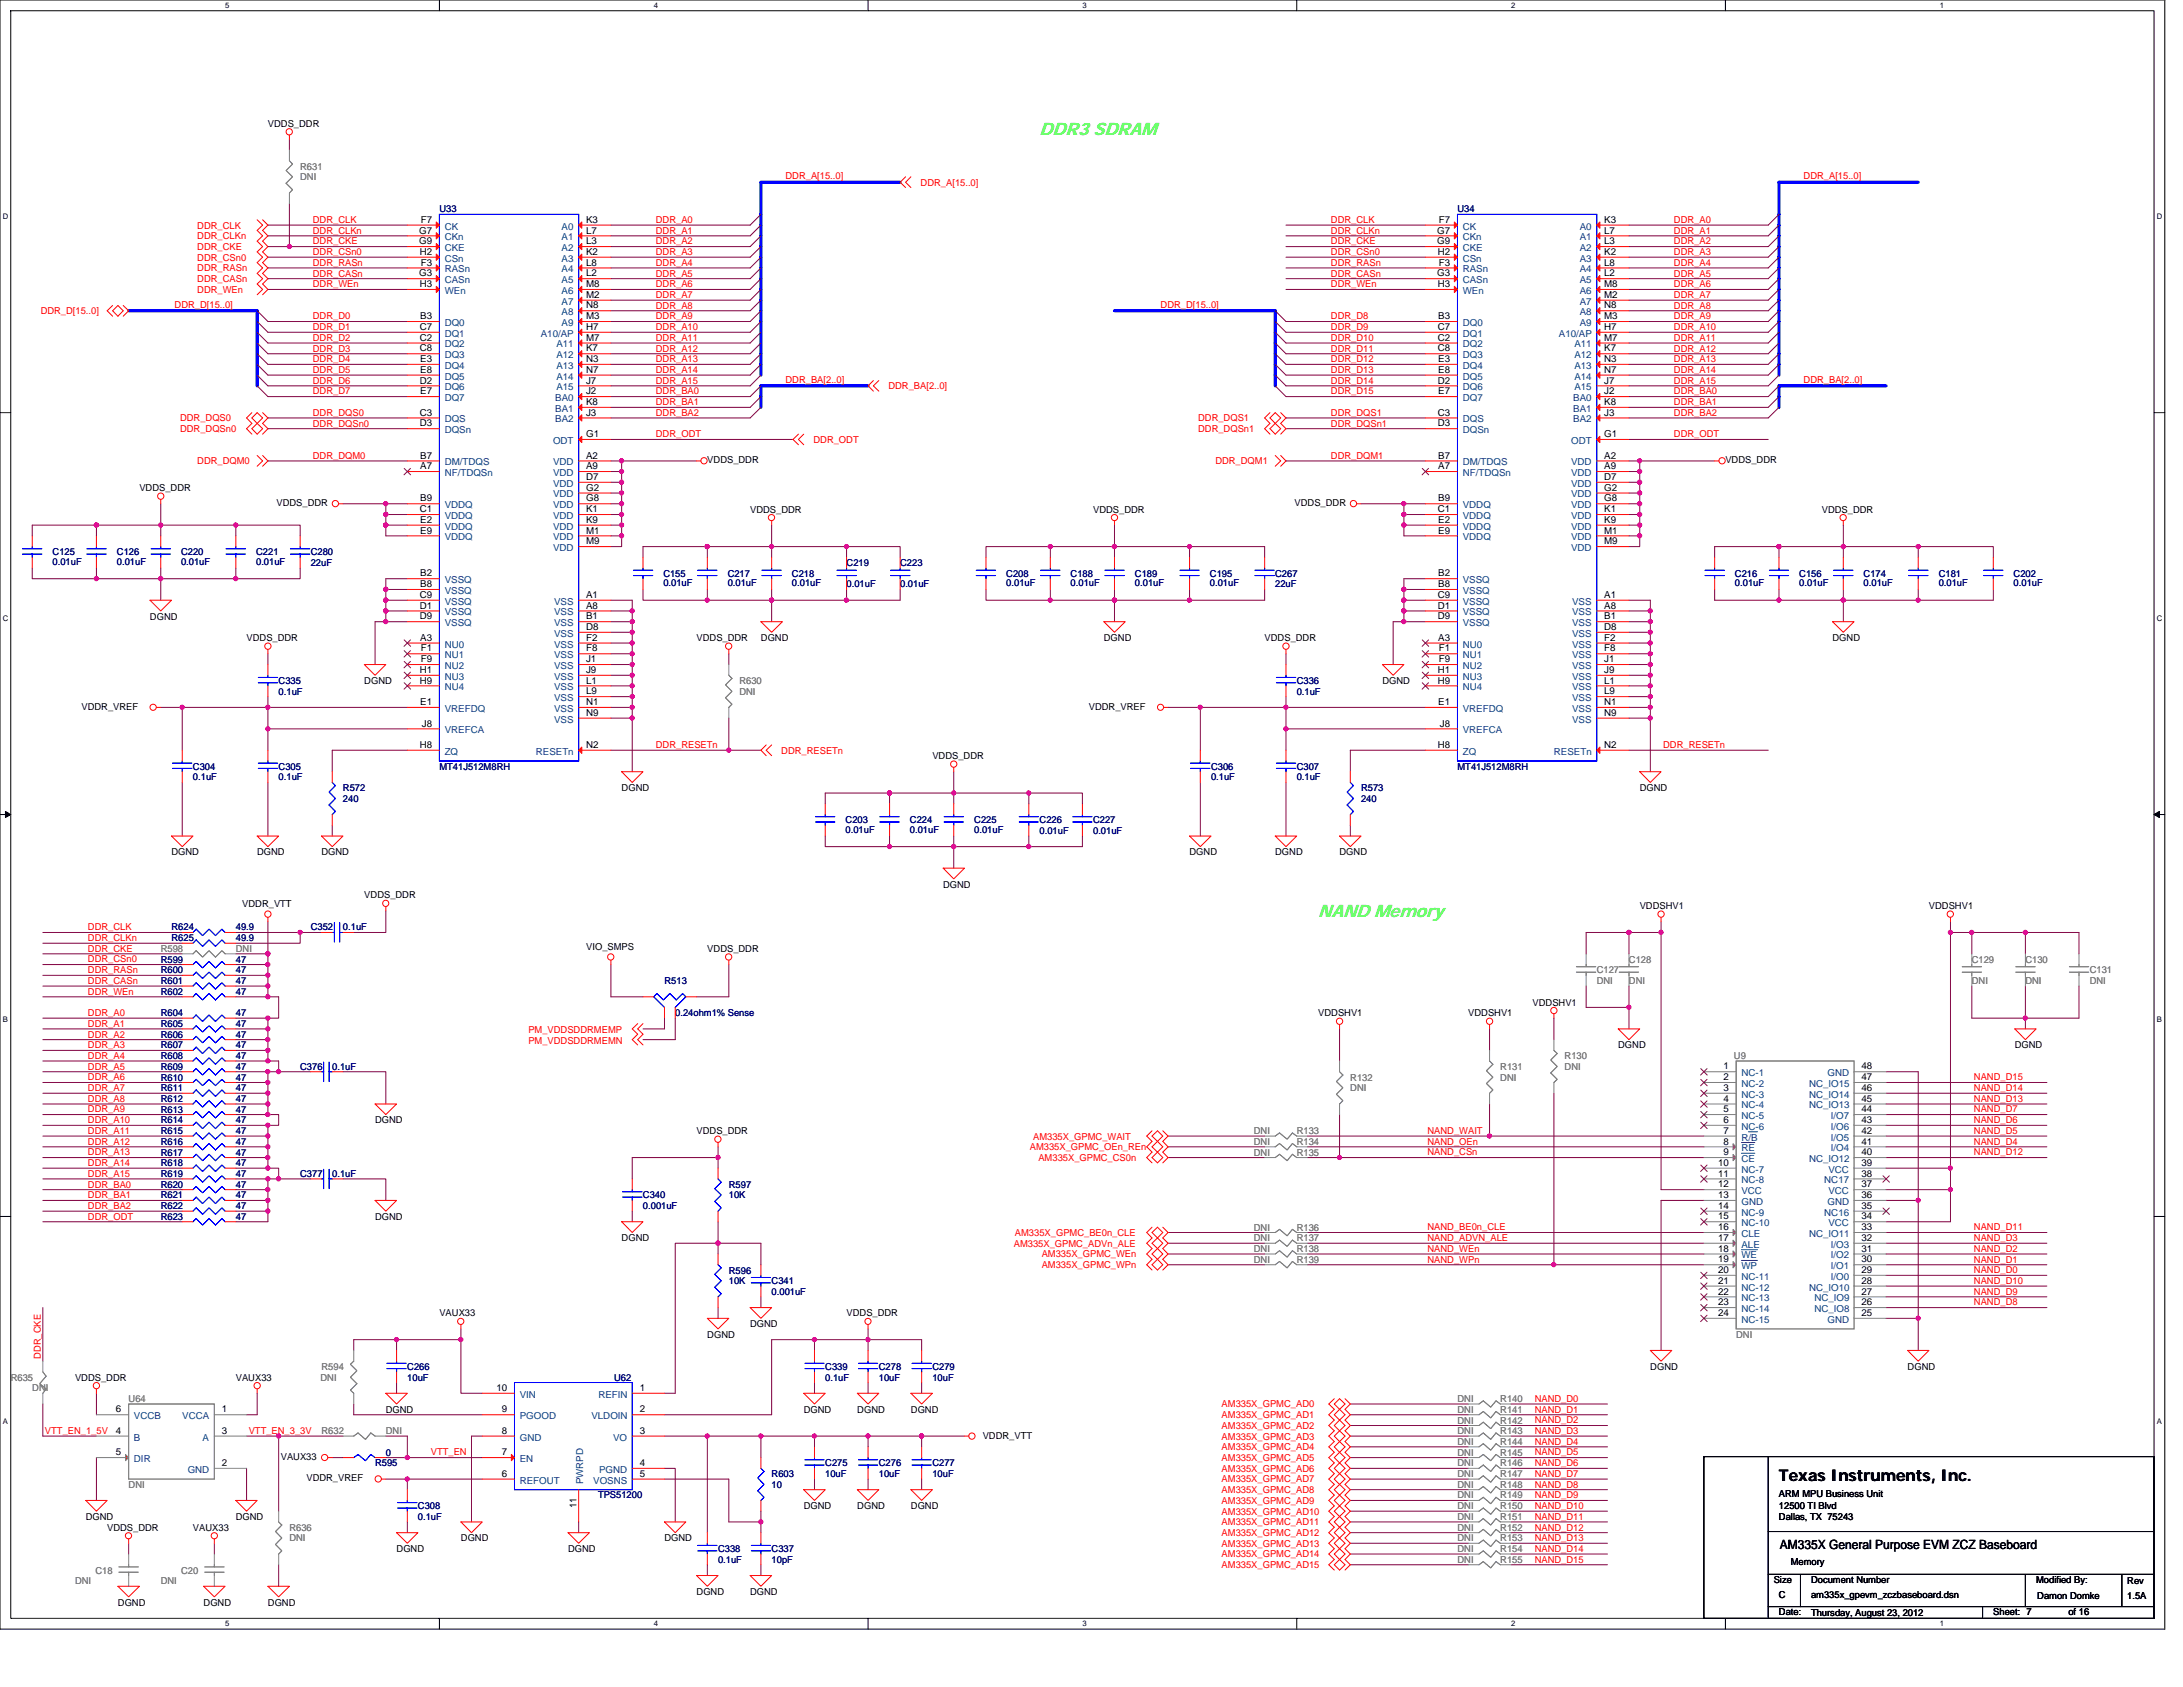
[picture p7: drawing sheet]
<svg xmlns="http://www.w3.org/2000/svg" width="279mm" height="216mm" viewBox="0 0 279 216" stroke-linecap="round" stroke-linejoin="round" font-family="sans-serif">
<defs><g id="words">
<g font-size="2.3" fill="#0f0">
<text x="133.1" y="17.3">DDR3 SDRAM</text>
<text x="168.7" y="117.4">NAND Memory</text>
</g>
<text font-size="2.1" x="227.7" y="189.5">Texas Instruments, Inc.</text>
<text font-size="1.6" x="227.8" y="198.2">AM335X General Purpose EVM ZCZ Baseboard</text>
<g font-size="1.2">
<text x="34.3" y="16.2">VDDS_DDR</text>
<text x="53.7" y="29.9">G7</text>
<text x="53.9" y="28.5">F7</text>
<text x="75" y="28.5">K3</text>
<text x="75" y="29.9">L7</text>
<text x="184" y="29.9">G7</text>
<text x="184.2" y="28.5">F7</text>
<text x="205.3" y="28.5">K3</text>
<text x="205.3" y="29.9">L7</text>
<text x="53.7" y="31.3">G9</text>
<text x="53.7" y="35.4">G3</text>
<text x="53.7" y="32.6">H2</text>
<text x="53.9" y="34">F3</text>
<text x="75" y="31.3">L3</text>
<text x="75" y="32.6">K2</text>
<text x="75" y="34">L8</text>
<text x="75" y="35.4">L2</text>
<text x="184" y="31.3">G9</text>
<text x="184" y="35.4">G3</text>
<text x="184" y="32.6">H2</text>
<text x="184.2" y="34">F3</text>
<text x="205.3" y="31.3">L3</text>
<text x="205.3" y="32.6">K2</text>
<text x="205.3" y="34">L8</text>
<text x="205.3" y="35.4">L2</text>
<text x="53.7" y="36.7">H3</text>
<text x="53.8" y="40.9">B3</text>
<text x="75" y="36.7">M8</text>
<text x="75" y="38.1">M2</text>
<text x="75" y="39.5">N8</text>
<text x="75" y="40.9">M3</text>
<text x="184" y="36.7">H3</text>
<text x="184.1" y="40.9">B3</text>
<text x="205.3" y="36.7">M8</text>
<text x="205.3" y="38.1">M2</text>
<text x="205.3" y="39.5">N8</text>
<text x="205.3" y="40.9">M3</text>
<text x="53.7" y="42.2">C7</text>
<text x="53.7" y="43.6">C2</text>
<text x="53.7" y="45">C8</text>
<text x="53.8" y="46.3">E3</text>
<text x="53.8" y="47.7">E8</text>
<text x="75" y="43.6">M7</text>
<text x="75" y="45">K7</text>
<text x="75" y="46.3">N3</text>
<text x="75" y="47.7">N7</text>
<text x="75" y="42.2">H7</text>
<text x="184" y="42.2">C7</text>
<text x="184" y="43.6">C2</text>
<text x="184" y="45">C8</text>
<text x="184.1" y="46.3">E3</text>
<text x="184.1" y="47.7">E8</text>
<text x="205.3" y="43.6">M7</text>
<text x="205.3" y="45">K7</text>
<text x="205.3" y="46.3">N3</text>
<text x="205.3" y="47.7">N7</text>
<text x="205.3" y="42.2">H7</text>
<text x="53.7" y="49.1">D2</text>
<text x="53.7" y="53.2">C3</text>
<text x="53.8" y="50.5">E7</text>
<text x="75" y="49.1">J7</text>
<text x="75" y="50.5">J2</text>
<text x="75" y="51.8">K8</text>
<text x="75" y="53.2">J3</text>
<text x="184" y="49.1">D2</text>
<text x="184" y="53.2">C3</text>
<text x="184.1" y="50.5">E7</text>
<text x="205.3" y="49.1">J7</text>
<text x="205.3" y="50.5">J2</text>
<text x="205.3" y="51.8">K8</text>
<text x="205.3" y="53.2">J3</text>
<text x="53.7" y="54.6">D3</text>
<text x="53.8" y="58.7">B7</text>
<text x="75" y="55.9">G1</text>
<text x="75" y="58.7">A2</text>
<text x="90.5" y="59.3">VDDS_DDR</text>
<text x="184" y="54.6">D3</text>
<text x="184.1" y="58.7">B7</text>
<text x="205.3" y="55.9">G1</text>
<text x="205.3" y="58.7">A2</text>
<text x="220.8" y="59.3">VDDS_DDR</text>
<text x="17.8" y="62.8">VDDS_DDR</text>
<text x="35.4" y="64.8">VDDS_DDR</text>
<text x="53.7" y="65.6">C1</text>
<text x="53.8" y="64.2">B9</text>
<text x="53.8" y="60">A7</text>
<text x="75" y="60">A9</text>
<text x="75" y="61.4">D7</text>
<text x="75" y="62.8">G2</text>
<text x="75" y="64.2">G8</text>
<text x="75" y="65.6">K1</text>
<text x="96" y="65.6">VDDS_DDR</text>
<text x="139.9" y="65.6">VDDS_DDR</text>
<text x="165.7" y="64.8">VDDS_DDR</text>
<text x="184" y="65.6">C1</text>
<text x="184.1" y="64.2">B9</text>
<text x="184.1" y="60">A7</text>
<text x="205.3" y="60">A9</text>
<text x="205.3" y="61.4">D7</text>
<text x="205.3" y="62.8">G2</text>
<text x="205.3" y="64.2">G8</text>
<text x="205.3" y="65.6">K1</text>
<text x="233.2" y="65.6">VDDS_DDR</text>
<text x="53.8" y="66.9">E2</text>
<text x="53.8" y="68.3">E9</text>
<text x="75" y="66.9">K9</text>
<text x="75" y="68.3">M1</text>
<text x="75" y="69.7">M9</text>
<text x="184.1" y="66.9">E2</text>
<text x="184.1" y="68.3">E9</text>
<text x="205.3" y="66.9">K9</text>
<text x="205.3" y="68.3">M1</text>
<text x="205.3" y="69.7">M9</text>
<text x="53.7" y="76.5">C9</text>
<text x="53.7" y="77.9">D1</text>
<text x="53.8" y="75.1">B8</text>
<text x="53.8" y="73.8">B2</text>
<text x="75" y="76.5">A1</text>
<text x="75" y="77.9">A8</text>
<text x="184" y="76.5">C9</text>
<text x="184" y="77.9">D1</text>
<text x="184.1" y="75.1">B8</text>
<text x="184.1" y="73.8">B2</text>
<text x="205.3" y="76.5">A1</text>
<text x="205.3" y="77.9">A8</text>
<text x="19.2" y="79.3">DGND</text>
<text x="31.6" y="82">VDDS_DDR</text>
<text x="53.7" y="79.3">D9</text>
<text x="53.8" y="82">A3</text>
<text x="53.9" y="83.4">F1</text>
<text x="75" y="79.3">B1</text>
<text x="75" y="80.6">D8</text>
<text x="75" y="82">F2</text>
<text x="75" y="83.4">F8</text>
<text x="89.2" y="82">VDDS_DDR</text>
<text x="97.4" y="82">DGND</text>
<text x="141.3" y="82">DGND</text>
<text x="161.9" y="82">VDDS_DDR</text>
<text x="184" y="79.3">D9</text>
<text x="184.1" y="82">A3</text>
<text x="184.2" y="83.4">F1</text>
<text x="205.3" y="79.3">B1</text>
<text x="205.3" y="80.6">D8</text>
<text x="205.3" y="82">F2</text>
<text x="205.3" y="83.4">F8</text>
<text x="234.5" y="82">DGND</text>
<text x="46.6" y="87.5">DGND</text>
<text x="53.7" y="86.1">H1</text>
<text x="53.7" y="87.5">H9</text>
<text x="53.9" y="84.8">F9</text>
<text x="75" y="84.8">J1</text>
<text x="75" y="86.1">J9</text>
<text x="75" y="87.5">L1</text>
<text x="75" y="88.9">L9</text>
<text x="176.9" y="87.5">DGND</text>
<text x="184" y="86.1">H1</text>
<text x="184" y="87.5">H9</text>
<text x="184.2" y="84.8">F9</text>
<text x="205.3" y="84.8">J1</text>
<text x="205.3" y="86.1">J9</text>
<text x="205.3" y="87.5">L1</text>
<text x="205.3" y="88.9">L9</text>
<text x="10.4" y="90.8">VDDR_VREF</text>
<text x="53.7" y="95.7">H8</text>
<text x="53.8" y="90.2">E1</text>
<text x="54" y="93">J8</text>
<text x="75" y="95.7">N2</text>
<text x="75" y="90.2">N1</text>
<text x="75" y="91.6">N9</text>
<text x="139.4" y="90.8">VDDR_VREF</text>
<text x="184" y="95.7">H8</text>
<text x="184.1" y="90.2">E1</text>
<text x="184.3" y="93">J8</text>
<text x="205.3" y="90.2">N1</text>
<text x="205.3" y="91.6">N9</text>
<text x="205.3" y="95.7">N2</text>
<text x="79.6" y="101.3">DGND</text>
<text x="119.3" y="97.1">VDDS_DDR</text>
<text x="209.9" y="101.3">DGND</text>
<text x="21.9" y="109.5">DGND</text>
<text x="32.9" y="109.5">DGND</text>
<text x="41.1" y="109.5">DGND</text>
<text x="120.7" y="113.6">DGND</text>
<text x="152.3" y="109.5">DGND</text>
<text x="163.2" y="109.5">DGND</text>
<text x="171.4" y="109.5">DGND</text>
<text x="31" y="116.1">VDDR_VTT</text>
<text x="46.6" y="115">VDDS_DDR</text>
<text x="209.9" y="116.3">VDDSHV1</text>
<text x="246.9" y="116.3">VDDSHV1</text>
<text x="75" y="121.6">VIO_SMPS</text>
<text x="90.5" y="121.8">VDDS_DDR</text>
<text x="168.7" y="130">VDDSHV1</text>
<text x="187.9" y="130">VDDSHV1</text>
<text x="196.2" y="128.7">VDDSHV1</text>
<text x="207.1" y="134.2">DGND</text>
<text x="220.6" y="136.9">1</text>
<text x="238.3" y="136.9">48</text>
<text x="257.9" y="134.2">DGND</text>
<text x="48" y="143.8">DGND</text>
<text x="220.6" y="138.2">2</text>
<text x="220.6" y="139.6">3</text>
<text x="220.6" y="141">4</text>
<text x="220.6" y="142.3">5</text>
<text x="220.6" y="143.7">6</text>
<text x="238.3" y="141">45</text>
<text x="238.3" y="139.6">46</text>
<text x="238.3" y="138.2">47</text>
<text x="238.3" y="143.7">43</text>
<text x="238.3" y="142.3">44</text>
<text x="89.2" y="145.1">VDDS_DDR</text>
<text x="219.9" y="149.2">10</text>
<text x="220.6" y="145.1">7</text>
<text x="220.6" y="146.5">8</text>
<text x="220.6" y="147.8">9</text>
<text x="238.3" y="147.8">40</text>
<text x="238.3" y="146.5">41</text>
<text x="238.3" y="145.1">42</text>
<text x="238.3" y="149.2">39</text>
<text x="219.9" y="150.6">11</text>
<text x="219.9" y="152">12</text>
<text x="219.9" y="153.3">13</text>
<text x="219.9" y="154.7">14</text>
<text x="238.3" y="153.3">36</text>
<text x="238.3" y="154.7">35</text>
<text x="238.3" y="150.6">38</text>
<text x="238.3" y="152">37</text>
<text x="48" y="156.1">DGND</text>
<text x="79.6" y="158.9">DGND</text>
<text x="219.9" y="160.2">18</text>
<text x="219.9" y="161.6">19</text>
<text x="219.9" y="156.1">15</text>
<text x="219.9" y="157.4">16</text>
<text x="219.9" y="158.8">17</text>
<text x="238.3" y="157.4">33</text>
<text x="238.3" y="161.6">30</text>
<text x="238.3" y="160.2">31</text>
<text x="238.3" y="158.8">32</text>
<text x="238.3" y="156.1">34</text>
<text x="219.9" y="162.9">20</text>
<text x="219.9" y="164.3">21</text>
<text x="219.9" y="165.7">22</text>
<text x="219.9" y="167">23</text>
<text x="238.3" y="167">26</text>
<text x="238.3" y="165.7">27</text>
<text x="238.3" y="164.3">28</text>
<text x="238.3" y="162.9">29</text>
<text x="56.2" y="168.5">VAUX33</text>
<text x="90.5" y="171.2">DGND</text>
<text x="96" y="169.8">DGND</text>
<text x="108.4" y="168.5">VDDS_DDR</text>
<text x="219.9" y="168.4">24</text>
<text x="238.3" y="168.4">25</text>
<text x="9.6" y="176.7">VDDS_DDR</text>
<text x="30.2" y="176.7">VAUX33</text>
<text x="63.5" y="178">10</text>
<text x="81.9" y="178">1</text>
<text x="211.2" y="175.3">DGND</text>
<text x="244.2" y="175.3">DGND</text>
<text x="14.8" y="180.8">6</text>
<text x="14.8" y="183.5">4</text>
<text x="28.4" y="180.8">1</text>
<text x="28.4" y="183.5">3</text>
<text x="49.4" y="180.8">DGND</text>
<text x="64.2" y="183.5">8</text>
<text x="64.2" y="180.8">9</text>
<text x="81.9" y="180.8">2</text>
<text x="81.9" y="183.5">3</text>
<text x="102.9" y="180.8">DGND</text>
<text x="109.7" y="180.8">DGND</text>
<text x="116.6" y="180.8">DGND</text>
<text x="125.8" y="184.1">VDDR_VTT</text>
<text x="14.8" y="186.2">5</text>
<text x="28.4" y="187.6">2</text>
<text x="35.9" y="186.8">VAUX33</text>
<text x="39.2" y="189.6">VDDR_VREF</text>
<text x="64.2" y="189">6</text>
<text x="64.2" y="186.2">7</text>
<text x="81.9" y="189">5</text>
<text x="81.9" y="187.6">4</text>
<text x="227.7" y="191.6">ARM MPU Business Unit</text>
<text x="11" y="194.5">DGND</text>
<text x="13.7" y="195.9">VDDS_DDR</text>
<text x="24.7" y="195.9">VAUX33</text>
<text x="30.2" y="194.5">DGND</text>
<text x="59" y="197.3">DGND</text>
<text x="73.8" y="193" transform="rotate(-90 73.8 193)">11</text>
<text x="85" y="197.3">DGND</text>
<text x="102.9" y="193.1">DGND</text>
<text x="109.7" y="193.1">DGND</text>
<text x="116.6" y="193.1">DGND</text>
<text x="227.7" y="193.1">12500 TI Blvd</text>
<text x="227.7" y="194.5">Dallas, TX 75243</text>
<text x="50.8" y="198.6">DGND</text>
<text x="72.7" y="198.6">DGND</text>
<text x="227" y="202.6">Size</text>
<text x="229.2" y="200.3">Memory</text>
<text x="231.8" y="202.6">Document Number</text>
<text x="260.6" y="202.6">Modified By:</text>
<text x="272.3" y="202.8">Rev</text>
<text x="15.1" y="205.5">DGND</text>
<text x="26.1" y="205.5">DGND</text>
<text x="34.3" y="205.5">DGND</text>
<text x="89.2" y="204.1">DGND</text>
<text x="96" y="204.1">DGND</text>
<text x="227.7" y="206.7">Date:</text>
<text x="227.7" y="204.5">C</text>
<text x="231.8" y="206.9">Thursday, August 23, 2012</text>
<text x="231.8" y="204.5">am335x_gpevm_zczbaseboard.dsn</text>
<text x="255.1" y="206.7">Sheet: 7</text>
<text x="260.8" y="204.7">Damon Domke</text>
<text x="264.7" y="206.7">of 16</text>
<text x="272.3" y="204.7">1.5A</text>
</g>
<g font-size="1.2" fill="#808080">
<text x="38.4" y="21.7">R631</text>
<text x="38.4" y="23.1">DNI</text>
<text x="94.6" y="87.5">R630</text>
<text x="94.6" y="88.9">DNI</text>
<text x="20.6" y="121.8">R598</text>
<text x="30.2" y="121.8">DNI</text>
<text x="204.4" y="124.6">C127</text>
<text x="204.4" y="125.9">DNI</text>
<text x="208.5" y="123.2">C128</text>
<text x="208.5" y="125.9">DNI</text>
<text x="252.4" y="123.2">C129</text>
<text x="252.4" y="125.9">DNI</text>
<text x="259.2" y="123.2">C130</text>
<text x="259.2" y="125.9">DNI</text>
<text x="267.5" y="124.6">C131</text>
<text x="267.5" y="125.9">DNI</text>
<text x="192" y="136.9">R131</text>
<text x="200.3" y="135.6">R130</text>
<text x="200.3" y="136.9">DNI</text>
<text x="221.9" y="135.6">U9</text>
<text x="172.8" y="138.3">R132</text>
<text x="172.8" y="139.7">DNI</text>
<text x="192" y="138.3">DNI</text>
<text x="160.5" y="146.5">DNI</text>
<text x="160.5" y="145.1">DNI</text>
<text x="160.5" y="147.9">DNI</text>
<text x="166" y="146.5">R134</text>
<text x="166" y="145.1">R133</text>
<text x="166" y="147.9">R135</text>
<text x="160.5" y="160.2">DNI</text>
<text x="160.5" y="158.9">DNI</text>
<text x="160.5" y="157.5">DNI</text>
<text x="160.5" y="161.6">DNI</text>
<text x="166" y="160.2">R138</text>
<text x="166" y="158.9">R137</text>
<text x="166" y="157.5">R136</text>
<text x="166" y="161.6">R139</text>
<text x="222.2" y="171.2">DNI</text>
<text x="1.4" y="176.7">R635</text>
<text x="4.1" y="178.1">DNI</text>
<text x="16.5" y="179.4">U64</text>
<text x="41" y="176.7">DNI</text>
<text x="41.1" y="175.3">R594</text>
<text x="186.5" y="179.4">DNI</text>
<text x="192" y="179.4">R140</text>
<text x="41.1" y="183.6">R632</text>
<text x="49.4" y="183.6">DNI</text>
<text x="186.5" y="182.2">DNI</text>
<text x="186.5" y="183.6">DNI</text>
<text x="186.5" y="184.9">DNI</text>
<text x="186.5" y="180.8">DNI</text>
<text x="192" y="182.2">R142</text>
<text x="192" y="183.6">R143</text>
<text x="192" y="184.9">R144</text>
<text x="192" y="180.8">R141</text>
<text x="16.5" y="190.4">DNI</text>
<text x="186.5" y="189">DNI</text>
<text x="186.5" y="191.8">DNI</text>
<text x="186.5" y="186.3">DNI</text>
<text x="186.5" y="190.4">DNI</text>
<text x="186.5" y="187.7">DNI</text>
<text x="192" y="189">R147</text>
<text x="192" y="191.8">R149</text>
<text x="192" y="186.3">R145</text>
<text x="192" y="190.4">R148</text>
<text x="192" y="187.7">R146</text>
<text x="37" y="195.9">R636</text>
<text x="37" y="197.3">DNI</text>
<text x="186.5" y="193.1">DNI</text>
<text x="186.5" y="194.5">DNI</text>
<text x="186.5" y="195.9">DNI</text>
<text x="186.5" y="197.3">DNI</text>
<text x="192" y="193.1">R150</text>
<text x="192" y="194.5">R151</text>
<text x="192" y="195.9">R152</text>
<text x="192" y="197.3">R153</text>
<text x="9.6" y="202.8">DNI</text>
<text x="12.2" y="201.4">C18</text>
<text x="20.6" y="202.8">DNI</text>
<text x="23.2" y="201.4">C20</text>
<text x="186.5" y="198.6">DNI</text>
<text x="186.5" y="200">DNI</text>
<text x="192" y="198.6">R154</text>
<text x="192" y="200">R155</text>
</g>
<g font-size="1.2" fill="#f00">
<text x="100.5" y="22.9">DDR_A[15..0]</text>
<text x="117.8" y="23.7">DDR_A[15..0]</text>
<text x="230.8" y="22.9">DDR_A[15..0]</text>
<text x="25.3" y="29.3">DDR_CLK</text>
<text x="40" y="29.9">DDR_CLKn</text>
<text x="40" y="28.5">DDR_CLK</text>
<text x="83.9" y="29.9">DDR_A1</text>
<text x="83.9" y="28.5">DDR_A0</text>
<text x="170.3" y="29.9">DDR_CLKn</text>
<text x="170.3" y="28.5">DDR_CLK</text>
<text x="214.2" y="29.9">DDR_A1</text>
<text x="214.2" y="28.5">DDR_A0</text>
<text x="25.3" y="30.6">DDR_CLKn</text>
<text x="25.3" y="34.7">DDR_RASn</text>
<text x="25.3" y="33.4">DDR_CSn0</text>
<text x="25.3" y="32">DDR_CKE</text>
<text x="40" y="31.3">DDR_CKE</text>
<text x="40" y="35.4">DDR_CASn</text>
<text x="40" y="34">DDR_RASn</text>
<text x="40" y="32.6">DDR_CSn0</text>
<text x="83.9" y="32.6">DDR_A3</text>
<text x="83.9" y="34">DDR_A4</text>
<text x="83.9" y="31.3">DDR_A2</text>
<text x="83.9" y="35.4">DDR_A5</text>
<text x="170.3" y="34">DDR_RASn</text>
<text x="170.3" y="32.6">DDR_CSn0</text>
<text x="170.3" y="31.3">DDR_CKE</text>
<text x="170.3" y="35.4">DDR_CASn</text>
<text x="214.2" y="32.6">DDR_A3</text>
<text x="214.2" y="31.3">DDR_A2</text>
<text x="214.2" y="35.4">DDR_A5</text>
<text x="214.2" y="34">DDR_A4</text>
<text x="5.2" y="40.2">DDR_D[15..0]</text>
<text x="22.4" y="39.4">DDR_D[15..0]</text>
<text x="25.3" y="36.1">DDR_CASn</text>
<text x="25.3" y="37.5">DDR_WEn</text>
<text x="40" y="36.8">DDR_WEn</text>
<text x="40" y="40.9">DDR_D0</text>
<text x="83.9" y="40.9">DDR_A9</text>
<text x="83.9" y="39.5">DDR_A8</text>
<text x="83.9" y="36.8">DDR_A6</text>
<text x="83.9" y="38.1">DDR_A7</text>
<text x="148.5" y="39.4">DDR_D[15..0]</text>
<text x="170.3" y="36.8">DDR_WEn</text>
<text x="170.3" y="40.9">DDR_D8</text>
<text x="214.2" y="36.8">DDR_A6</text>
<text x="214.2" y="38.1">DDR_A7</text>
<text x="214.2" y="40.9">DDR_A9</text>
<text x="214.2" y="39.5">DDR_A8</text>
<text x="40" y="42.2">DDR_D1</text>
<text x="40" y="45">DDR_D3</text>
<text x="40" y="43.6">DDR_D2</text>
<text x="40" y="47.7">DDR_D5</text>
<text x="40" y="46.4">DDR_D4</text>
<text x="83.9" y="42.2">DDR_A10</text>
<text x="83.9" y="47.7">DDR_A14</text>
<text x="83.9" y="46.4">DDR_A13</text>
<text x="83.9" y="45">DDR_A12</text>
<text x="83.9" y="43.6">DDR_A11</text>
<text x="170.3" y="45">DDR_D11</text>
<text x="170.3" y="43.6">DDR_D10</text>
<text x="170.3" y="42.2">DDR_D9</text>
<text x="170.3" y="47.7">DDR_D13</text>
<text x="170.3" y="46.4">DDR_D12</text>
<text x="214.2" y="45">DDR_A12</text>
<text x="214.2" y="43.6">DDR_A11</text>
<text x="214.2" y="42.2">DDR_A10</text>
<text x="214.2" y="47.7">DDR_A14</text>
<text x="214.2" y="46.4">DDR_A13</text>
<text x="23.1" y="53.9">DDR_DQS0</text>
<text x="40" y="50.5">DDR_D7</text>
<text x="40" y="49.1">DDR_D6</text>
<text x="40" y="53.2">DDR_DQS0</text>
<text x="83.9" y="50.5">DDR_BA0</text>
<text x="83.9" y="53.2">DDR_BA2</text>
<text x="83.9" y="51.9">DDR_BA1</text>
<text x="83.9" y="49.1">DDR_A15</text>
<text x="100.5" y="49">DDR_BA[2..0]</text>
<text x="113.7" y="49.8">DDR_BA[2..0]</text>
<text x="153.4" y="53.9">DDR_DQS1</text>
<text x="170.3" y="49.1">DDR_D14</text>
<text x="170.3" y="50.5">DDR_D15</text>
<text x="170.3" y="53.2">DDR_DQS1</text>
<text x="214.2" y="53.2">DDR_BA2</text>
<text x="214.2" y="51.9">DDR_BA1</text>
<text x="214.2" y="50.5">DDR_BA0</text>
<text x="214.2" y="49.1">DDR_A15</text>
<text x="230.8" y="49">DDR_BA[2..0]</text>
<text x="23.1" y="55.3">DDR_DQSn0</text>
<text x="25.3" y="59.4">DDR_DQM0</text>
<text x="40" y="54.6">DDR_DQSn0</text>
<text x="40" y="58.7">DDR_DQM0</text>
<text x="83.9" y="56">DDR_ODT</text>
<text x="104.1" y="56.7">DDR_ODT</text>
<text x="153.4" y="55.3">DDR_DQSn1</text>
<text x="155.6" y="59.4">DDR_DQM1</text>
<text x="170.3" y="54.6">DDR_DQSn1</text>
<text x="170.3" y="58.7">DDR_DQM1</text>
<text x="214.2" y="56">DDR_ODT</text>
<text x="83.9" y="95.7">DDR_RESETn</text>
<text x="212.9" y="95.7">DDR_RESETn</text>
<text x="100" y="96.5">DDR_RESETn</text>
<text x="11.3" y="119.1">DDR_CLK</text>
<text x="11.3" y="121.8">DDR_CKE</text>
<text x="11.3" y="120.4">DDR_CLKn</text>
<text x="11.3" y="125.9">DDR_CASn</text>
<text x="11.3" y="124.5">DDR_RASn</text>
<text x="11.3" y="123.2">DDR_CSn0</text>
<text x="11.3" y="127.3">DDR_WEn</text>
<text x="11.3" y="130">DDR_A0</text>
<text x="11.3" y="131.4">DDR_A1</text>
<text x="11.3" y="134.2">DDR_A3</text>
<text x="11.3" y="135.5">DDR_A4</text>
<text x="11.3" y="136.9">DDR_A5</text>
<text x="11.3" y="132.8">DDR_A2</text>
<text x="67.6" y="133.6">PM_VDDSDDRMEMN</text>
<text x="67.6" y="132.2">PM_VDDSDDRMEMP</text>
<text x="11.3" y="141">DDR_A8</text>
<text x="11.3" y="142.4">DDR_A9</text>
<text x="11.3" y="143.7">DDR_A10</text>
<text x="11.3" y="138.3">DDR_A6</text>
<text x="11.3" y="139.6">DDR_A7</text>
<text x="252.6" y="143.7">NAND_D6</text>
<text x="252.6" y="142.4">NAND_D7</text>
<text x="252.6" y="141">NAND_D13</text>
<text x="252.6" y="139.6">NAND_D14</text>
<text x="252.6" y="138.3">NAND_D15</text>
<text x="11.3" y="149.2">DDR_A14</text>
<text x="11.3" y="145.1">DDR_A11</text>
<text x="11.3" y="146.5">DDR_A12</text>
<text x="11.3" y="147.9">DDR_A13</text>
<text x="131.8" y="147.2">AM335X_GPMC_OEn_REn</text>
<text x="132.2" y="145.8">AM335X_GPMC_WAIT</text>
<text x="132.9" y="148.6">AM335X_GPMC_CS0n</text>
<text x="182.7" y="147.9">NAND_CSn</text>
<text x="182.7" y="145.1">NAND_WAIT</text>
<text x="182.7" y="146.5">NAND_OEn</text>
<text x="252.6" y="146.5">NAND_D4</text>
<text x="252.6" y="145.1">NAND_D5</text>
<text x="252.6" y="147.9">NAND_D12</text>
<text x="11.3" y="154.7">DDR_BA2</text>
<text x="11.3" y="152">DDR_BA0</text>
<text x="11.3" y="153.4">DDR_BA1</text>
<text x="11.3" y="150.6">DDR_A15</text>
<text x="11.3" y="156.1">DDR_ODT</text>
<text x="129.8" y="159.6">AM335X_GPMC_ADVn_ALE</text>
<text x="129.9" y="158.2">AM335X_GPMC_BE0n_CLE</text>
<text x="133.3" y="160.9">AM335X_GPMC_WEn</text>
<text x="182.7" y="157.5">NAND_BE0n_CLE</text>
<text x="182.7" y="161.6">NAND_WPn</text>
<text x="182.7" y="160.2">NAND_WEn</text>
<text x="182.7" y="158.8">NAND_ADVN_ALE</text>
<text x="252.6" y="161.6">NAND_D1</text>
<text x="252.6" y="160.2">NAND_D2</text>
<text x="252.6" y="158.8">NAND_D3</text>
<text x="252.6" y="157.5">NAND_D11</text>
<text x="133.3" y="162.3">AM335X_GPMC_WPn</text>
<text x="252.6" y="162.9">NAND_D0</text>
<text x="252.6" y="167.1">NAND_D8</text>
<text x="252.6" y="165.7">NAND_D9</text>
<text x="252.6" y="164.3">NAND_D10</text>
<text x="5.2" y="173.9" transform="rotate(-90 5.2 173.9)">DDR_CKE</text>
<text x="196.4" y="179.4">NAND_D0</text>
<text x="5.8" y="183.5">VTT_EN_1_5V</text>
<text x="31.8" y="183.5">VTT_EN_3_3V</text>
<text x="156.4" y="180.1">AM335X_GPMC_AD0</text>
<text x="156.4" y="181.5">AM335X_GPMC_AD1</text>
<text x="156.4" y="182.9">AM335X_GPMC_AD2</text>
<text x="156.4" y="184.2">AM335X_GPMC_AD3</text>
<text x="156.4" y="185.6">AM335X_GPMC_AD4</text>
<text x="196.4" y="180.8">NAND_D1</text>
<text x="196.4" y="182.2">NAND_D2</text>
<text x="196.4" y="183.5">NAND_D3</text>
<text x="196.4" y="184.9">NAND_D4</text>
<text x="55.1" y="186.3">VTT_EN</text>
<text x="156.4" y="187">AM335X_GPMC_AD5</text>
<text x="156.4" y="188.3">AM335X_GPMC_AD6</text>
<text x="156.4" y="189.7">AM335X_GPMC_AD7</text>
<text x="156.4" y="191.1">AM335X_GPMC_AD8</text>
<text x="196.4" y="186.3">NAND_D5</text>
<text x="196.4" y="189">NAND_D7</text>
<text x="196.4" y="187.6">NAND_D6</text>
<text x="196.4" y="190.4">NAND_D8</text>
<text x="196.4" y="191.7">NAND_D9</text>
<text x="156.4" y="192.5">AM335X_GPMC_AD9</text>
<text x="156.4" y="193.8">AM335X_GPMC_AD10</text>
<text x="156.4" y="195.2">AM335X_GPMC_AD11</text>
<text x="156.4" y="196.6">AM335X_GPMC_AD12</text>
<text x="156.4" y="198">AM335X_GPMC_AD13</text>
<text x="196.4" y="193.1">NAND_D10</text>
<text x="196.4" y="194.5">NAND_D11</text>
<text x="196.4" y="195.9">NAND_D12</text>
<text x="196.4" y="197.2">NAND_D13</text>
<text x="156.4" y="199.3">AM335X_GPMC_AD14</text>
<text x="156.4" y="200.7">AM335X_GPMC_AD15</text>
<text x="196.4" y="200">NAND_D15</text>
<text x="196.4" y="198.6">NAND_D14</text>
</g>
<g font-size="1.2" fill="#000080">
<text x="56.2" y="27.2">U33</text>
<text x="186.5" y="27.2">U34</text>
<text x="6.7" y="71.1">C125</text>
<text x="15" y="71.1">C126</text>
<text x="23.2" y="71.1">C220</text>
<text x="32.8" y="71.1">C221</text>
<text x="39.8" y="71.1">C280</text>
<text x="6.7" y="72.3">0.01uF</text>
<text x="15" y="72.3">0.01uF</text>
<text x="23.2" y="72.3">0.01uF</text>
<text x="32.8" y="72.3">0.01uF</text>
<text x="39.8" y="72.5">22uF</text>
<text x="84.9" y="73.8">C155</text>
<text x="84.9" y="75.1">0.01uF</text>
<text x="93.1" y="73.8">C217</text>
<text x="93.1" y="75.1">0.01uF</text>
<text x="101.4" y="73.8">C218</text>
<text x="101.4" y="75.1">0.01uF</text>
<text x="108.4" y="72.5">C219</text>
<text x="108.4" y="75.2">0.01uF</text>
<text x="115.2" y="72.5">C223</text>
<text x="115.2" y="75.2">0.01uF</text>
<text x="128.8" y="73.8">C208</text>
<text x="128.8" y="75.1">0.01uF</text>
<text x="137" y="73.8">C188</text>
<text x="137" y="75.1">0.01uF</text>
<text x="145.3" y="73.8">C189</text>
<text x="145.3" y="75.1">0.01uF</text>
<text x="154.9" y="73.8">C195</text>
<text x="154.9" y="75.1">0.01uF</text>
<text x="163.2" y="73.8">C267</text>
<text x="163.2" y="75.2">22uF</text>
<text x="222.1" y="73.8">C216</text>
<text x="222.1" y="75.1">0.01uF</text>
<text x="230.3" y="73.8">C156</text>
<text x="230.3" y="75.1">0.01uF</text>
<text x="238.5" y="73.8">C174</text>
<text x="238.5" y="75.1">0.01uF</text>
<text x="248.1" y="73.8">C181</text>
<text x="248.1" y="75.1">0.01uF</text>
<text x="257.7" y="73.8">C202</text>
<text x="257.7" y="75.1">0.01uF</text>
<text x="35.7" y="87.5">C335</text>
<text x="35.7" y="88.9">0.1uF</text>
<text x="166" y="87.5">C336</text>
<text x="166" y="88.9">0.1uF</text>
<text x="24.7" y="98.5">C304</text>
<text x="24.7" y="99.9">0.1uF</text>
<text x="35.7" y="98.5">C305</text>
<text x="35.7" y="99.9">0.1uF</text>
<text x="43.9" y="101.3">R572</text>
<text x="56.2" y="98.5">MT41J512M8RH</text>
<text x="155" y="98.5">C306</text>
<text x="155" y="99.9">0.1uF</text>
<text x="166" y="98.5">C307</text>
<text x="166" y="99.9">0.1uF</text>
<text x="174.2" y="101.3">R573</text>
<text x="186.5" y="98.5">MT41J512M8RH</text>
<text x="43.9" y="102.6">240</text>
<text x="108.2" y="105.4">C203</text>
<text x="108.2" y="106.6">0.01uF</text>
<text x="116.5" y="105.4">C224</text>
<text x="116.5" y="106.6">0.01uF</text>
<text x="124.7" y="105.4">C225</text>
<text x="124.7" y="106.6">0.01uF</text>
<text x="133.1" y="105.4">C226</text>
<text x="133.1" y="106.7">0.01uF</text>
<text x="139.9" y="105.4">C227</text>
<text x="139.9" y="106.7">0.01uF</text>
<text x="174.2" y="102.6">240</text>
<text x="21.9" y="119.1">R624</text>
<text x="30.2" y="119.1">49.9</text>
<text x="39.8" y="119.1">C352</text>
<text x="43.9" y="119.1">0.1uF</text>
<text x="20.6" y="124.6">R600</text>
<text x="20.6" y="125.9">R601</text>
<text x="20.6" y="123.2">R599</text>
<text x="21.9" y="120.5">R625</text>
<text x="30.2" y="124.6">47</text>
<text x="30.2" y="125.9">47</text>
<text x="30.2" y="123.2">47</text>
<text x="30.2" y="120.5">49.9</text>
<text x="85" y="125.9">R513</text>
<text x="20.6" y="130">R604</text>
<text x="20.6" y="131.4">R605</text>
<text x="20.6" y="127.3">R602</text>
<text x="30.2" y="130">47</text>
<text x="30.2" y="131.4">47</text>
<text x="30.2" y="127.3">47</text>
<text x="86.4" y="130">0.24ohm1% Sense</text>
<text x="20.6" y="136.9">R609</text>
<text x="20.6" y="132.8">R606</text>
<text x="20.6" y="134.2">R607</text>
<text x="20.6" y="135.6">R608</text>
<text x="30.2" y="136.9">47</text>
<text x="30.2" y="132.8">47</text>
<text x="30.2" y="134.2">47</text>
<text x="30.2" y="135.6">47</text>
<text x="38.4" y="136.9">C376</text>
<text x="42.5" y="136.9">0.1uF</text>
<text x="20.6" y="143.8">R614</text>
<text x="20.6" y="138.3">R610</text>
<text x="20.6" y="139.7">R611</text>
<text x="20.6" y="141">R612</text>
<text x="20.6" y="142.4">R613</text>
<text x="30.2" y="143.8">47</text>
<text x="30.2" y="138.3">47</text>
<text x="30.2" y="139.7">47</text>
<text x="30.2" y="141">47</text>
<text x="30.2" y="142.4">47</text>
<text x="20.6" y="145.1">R615</text>
<text x="20.6" y="146.5">R616</text>
<text x="20.6" y="147.9">R617</text>
<text x="20.6" y="149.3">R618</text>
<text x="30.2" y="145.1">47</text>
<text x="30.2" y="146.5">47</text>
<text x="30.2" y="147.9">47</text>
<text x="30.2" y="149.3">47</text>
<text x="20.6" y="150.6">R619</text>
<text x="20.6" y="152">R620</text>
<text x="20.6" y="153.4">R621</text>
<text x="20.6" y="154.7">R622</text>
<text x="30.2" y="150.6">47</text>
<text x="30.2" y="152">47</text>
<text x="30.2" y="153.4">47</text>
<text x="30.2" y="154.7">47</text>
<text x="38.4" y="150.6">C377</text>
<text x="42.5" y="150.6">0.1uF</text>
<text x="82.3" y="153.4">C340</text>
<text x="82.3" y="154.7">0.001uF</text>
<text x="93.3" y="152">R597</text>
<text x="93.3" y="153.4">10K</text>
<text x="20.6" y="156.1">R623</text>
<text x="30.2" y="156.1">47</text>
<text x="93.3" y="163">R596</text>
<text x="93.3" y="164.3">10K</text>
<text x="98.8" y="164.3">C341</text>
<text x="98.8" y="165.7">0.001uF</text>
<text x="52.1" y="175.3">C266</text>
<text x="52.1" y="176.7">10uF</text>
<text x="78.6" y="176.7">U62</text>
<text x="105.6" y="175.3">C339</text>
<text x="105.6" y="176.7">0.1uF</text>
<text x="112.5" y="175.3">C278</text>
<text x="112.5" y="176.7">10uF</text>
<text x="119.3" y="175.3">C279</text>
<text x="119.3" y="176.7">10uF</text>
<text x="48" y="187.7">R595</text>
<text x="49.4" y="186.3">0</text>
<text x="76.5" y="191.8">TPS51200</text>
<text x="98.8" y="189">R603</text>
<text x="98.8" y="190.4">10</text>
<text x="105.6" y="187.7">C275</text>
<text x="105.6" y="189">10uF</text>
<text x="112.5" y="187.7">C276</text>
<text x="112.5" y="189">10uF</text>
<text x="119.3" y="187.7">C277</text>
<text x="119.3" y="189">10uF</text>
<text x="53.5" y="193.1">C308</text>
<text x="53.5" y="194.5">0.1uF</text>
<text x="91.9" y="198.6">C338</text>
<text x="91.9" y="200">0.1uF</text>
<text x="98.8" y="198.6">C337</text>
<text x="98.8" y="200">10pF</text>
</g>
<g font-size="1.2" fill="#004080">
<text x="56.9" y="29.4">CK</text>
<text x="71.9" y="29.4">A0</text>
<text x="187.2" y="29.4">CK</text>
<text x="202.2" y="29.4">A0</text>
<text x="56.9" y="30.8">CKn</text>
<text x="56.9" y="32.1">CKE</text>
<text x="56.9" y="33.5">CSn</text>
<text x="56.9" y="34.9">RASn</text>
<text x="71.9" y="30.8">A1</text>
<text x="71.9" y="32.1">A2</text>
<text x="71.9" y="33.5">A3</text>
<text x="71.9" y="34.9">A4</text>
<text x="187.2" y="30.8">CKn</text>
<text x="187.2" y="32.1">CKE</text>
<text x="187.2" y="33.5">CSn</text>
<text x="187.2" y="34.9">RASn</text>
<text x="202.2" y="30.8">A1</text>
<text x="202.2" y="32.1">A2</text>
<text x="202.2" y="33.5">A3</text>
<text x="202.2" y="34.9">A4</text>
<text x="56.9" y="36.2">CASn</text>
<text x="56.9" y="37.6">WEn</text>
<text x="56.9" y="41.7">DQ0</text>
<text x="71.9" y="36.2">A5</text>
<text x="71.9" y="37.6">A6</text>
<text x="71.9" y="39">A7</text>
<text x="71.9" y="40.3">A8</text>
<text x="71.9" y="41.7">A9</text>
<text x="187.2" y="36.2">CASn</text>
<text x="187.2" y="37.6">WEn</text>
<text x="187.2" y="41.7">DQ0</text>
<text x="202.2" y="36.2">A5</text>
<text x="202.2" y="37.6">A6</text>
<text x="202.2" y="39">A7</text>
<text x="202.2" y="40.3">A8</text>
<text x="202.2" y="41.7">A9</text>
<text x="56.9" y="43.1">DQ1</text>
<text x="56.9" y="44.5">DQ2</text>
<text x="56.9" y="45.8">DQ3</text>
<text x="56.9" y="47.2">DQ4</text>
<text x="69.2" y="43.1">A10/AP</text>
<text x="71.2" y="44.5">A11</text>
<text x="71.2" y="45.8">A12</text>
<text x="71.2" y="47.2">A13</text>
<text x="187.2" y="43.1">DQ1</text>
<text x="187.2" y="44.5">DQ2</text>
<text x="187.2" y="45.8">DQ3</text>
<text x="187.2" y="47.2">DQ4</text>
<text x="199.5" y="43.1">A10/AP</text>
<text x="201.5" y="44.5">A11</text>
<text x="201.5" y="45.8">A12</text>
<text x="201.5" y="47.2">A13</text>
<text x="56.9" y="48.6">DQ5</text>
<text x="56.9" y="50">DQ6</text>
<text x="56.9" y="51.3">DQ7</text>
<text x="71.1" y="51.3">BA0</text>
<text x="71.1" y="52.7">BA1</text>
<text x="71.2" y="48.6">A14</text>
<text x="71.2" y="50">A15</text>
<text x="187.2" y="48.6">DQ5</text>
<text x="187.2" y="50">DQ6</text>
<text x="187.2" y="51.3">DQ7</text>
<text x="201.4" y="51.3">BA0</text>
<text x="201.4" y="52.7">BA1</text>
<text x="201.5" y="48.6">A14</text>
<text x="201.5" y="50">A15</text>
<text x="56.9" y="55.4">DQSn</text>
<text x="56.9" y="54.1">DQS</text>
<text x="56.9" y="59.6">DM/TDQS</text>
<text x="70.8" y="56.8">ODT</text>
<text x="70.8" y="59.6">VDD</text>
<text x="71.1" y="54.1">BA2</text>
<text x="187.2" y="55.4">DQSn</text>
<text x="187.2" y="54.1">DQS</text>
<text x="187.2" y="59.6">DM/TDQS</text>
<text x="201.1" y="56.8">ODT</text>
<text x="201.1" y="59.6">VDD</text>
<text x="201.4" y="54.1">BA2</text>
<text x="56.9" y="65">VDDQ</text>
<text x="56.9" y="60.9">NF/TDQSn</text>
<text x="70.8" y="60.9">VDD</text>
<text x="70.8" y="62.3">VDD</text>
<text x="70.8" y="63.7">VDD</text>
<text x="70.8" y="65">VDD</text>
<text x="187.2" y="65">VDDQ</text>
<text x="187.2" y="60.9">NF/TDQSn</text>
<text x="201.1" y="60.9">VDD</text>
<text x="201.1" y="62.3">VDD</text>
<text x="201.1" y="63.7">VDD</text>
<text x="201.1" y="65">VDD</text>
<text x="56.9" y="66.4">VDDQ</text>
<text x="56.9" y="67.8">VDDQ</text>
<text x="56.9" y="69.2">VDDQ</text>
<text x="70.8" y="66.4">VDD</text>
<text x="70.8" y="67.8">VDD</text>
<text x="70.8" y="69.2">VDD</text>
<text x="70.8" y="70.5">VDD</text>
<text x="187.2" y="66.4">VDDQ</text>
<text x="187.2" y="67.8">VDDQ</text>
<text x="187.2" y="69.2">VDDQ</text>
<text x="201.1" y="66.4">VDD</text>
<text x="201.1" y="67.8">VDD</text>
<text x="201.1" y="69.2">VDD</text>
<text x="201.1" y="70.5">VDD</text>
<text x="56.9" y="76">VSSQ</text>
<text x="56.9" y="77.4">VSSQ</text>
<text x="56.9" y="74.6">VSSQ</text>
<text x="70.9" y="77.4">VSS</text>
<text x="187.2" y="76">VSSQ</text>
<text x="187.2" y="77.4">VSSQ</text>
<text x="187.2" y="74.6">VSSQ</text>
<text x="201.2" y="77.4">VSS</text>
<text x="56.9" y="78.8">VSSQ</text>
<text x="56.9" y="80.1">VSSQ</text>
<text x="56.9" y="82.9">NU0</text>
<text x="70.9" y="78.8">VSS</text>
<text x="70.9" y="80.1">VSS</text>
<text x="70.9" y="81.5">VSS</text>
<text x="70.9" y="82.9">VSS</text>
<text x="187.2" y="78.8">VSSQ</text>
<text x="187.2" y="80.1">VSSQ</text>
<text x="187.2" y="82.9">NU0</text>
<text x="201.2" y="78.8">VSS</text>
<text x="201.2" y="80.1">VSS</text>
<text x="201.2" y="81.5">VSS</text>
<text x="201.2" y="82.9">VSS</text>
<text x="56.9" y="84.2">NU1</text>
<text x="56.9" y="85.6">NU2</text>
<text x="56.9" y="87">NU3</text>
<text x="56.9" y="88.3">NU4</text>
<text x="70.9" y="84.2">VSS</text>
<text x="70.9" y="85.6">VSS</text>
<text x="70.9" y="87">VSS</text>
<text x="70.9" y="88.3">VSS</text>
<text x="70.9" y="89.7">VSS</text>
<text x="187.2" y="84.2">NU1</text>
<text x="187.2" y="85.6">NU2</text>
<text x="187.2" y="87">NU3</text>
<text x="187.2" y="88.3">NU4</text>
<text x="201.2" y="84.2">VSS</text>
<text x="201.2" y="85.6">VSS</text>
<text x="201.2" y="87">VSS</text>
<text x="201.2" y="88.3">VSS</text>
<text x="201.2" y="89.7">VSS</text>
<text x="56.9" y="91.1">VREFDQ</text>
<text x="56.9" y="93.9">VREFCA</text>
<text x="70.9" y="91.1">VSS</text>
<text x="70.9" y="92.5">VSS</text>
<text x="187.2" y="91.1">VREFDQ</text>
<text x="187.2" y="93.9">VREFCA</text>
<text x="201.2" y="91.1">VSS</text>
<text x="201.2" y="92.5">VSS</text>
<text x="56.9" y="96.6">ZQ</text>
<text x="68.6" y="96.6">RESETn</text>
<text x="187.2" y="96.6">ZQ</text>
<text x="198.9" y="96.6">RESETn</text>
<text x="222.9" y="137.7">NC-1</text>
<text x="233.9" y="137.7">GND</text>
<text x="222.9" y="139.1">NC-2</text>
<text x="222.9" y="140.5">NC-3</text>
<text x="222.9" y="141.9">NC-4</text>
<text x="222.9" y="143.2">NC-5</text>
<text x="231.5" y="141.9">NC_IO13</text>
<text x="231.5" y="140.5">NC_IO14</text>
<text x="231.5" y="139.1">NC_IO15</text>
<text x="234.3" y="143.2">I/O7</text>
<text x="222.9" y="144.6">NC-6</text>
<text x="222.9" y="146">R/B</text>
<text x="222.9" y="147.3">RE</text>
<text x="222.9" y="148.7">CE</text>
<text x="231.5" y="148.7">NC_IO12</text>
<text x="234.3" y="147.3">I/O4</text>
<text x="234.3" y="146">I/O5</text>
<text x="234.3" y="144.6">I/O6</text>
<text x="222.9" y="150.1">NC-7</text>
<text x="222.9" y="151.4">NC-8</text>
<text x="222.9" y="152.8">VCC</text>
<text x="222.9" y="154.2">GND</text>
<text x="222.9" y="155.6">NC-9</text>
<text x="233.5" y="155.6">NC16</text>
<text x="233.5" y="151.4">NC17</text>
<text x="233.9" y="154.2">GND</text>
<text x="234" y="152.8">VCC</text>
<text x="234" y="150.1">VCC</text>
<text x="222.9" y="156.9">NC-10</text>
<text x="222.9" y="158.3">CLE</text>
<text x="222.9" y="159.7">ALE</text>
<text x="222.9" y="161.1">WE</text>
<text x="231.5" y="158.3">NC_IO11</text>
<text x="234" y="156.9">VCC</text>
<text x="234.3" y="161.1">I/O2</text>
<text x="234.3" y="159.7">I/O3</text>
<text x="222.9" y="162.4">WP</text>
<text x="222.9" y="163.8">NC-11</text>
<text x="222.9" y="165.2">NC-12</text>
<text x="222.9" y="166.5">NC-13</text>
<text x="222.9" y="167.9">NC-14</text>
<text x="231.5" y="165.2">NC_IO10</text>
<text x="232.2" y="167.9">NC_IO8</text>
<text x="232.2" y="166.5">NC_IO9</text>
<text x="234.3" y="163.8">I/O0</text>
<text x="234.3" y="162.4">I/O1</text>
<text x="222.9" y="169.3">NC-15</text>
<text x="233.9" y="169.3">GND</text>
<text x="66.5" y="178.9">VIN</text>
<text x="76.6" y="178.9">REFIN</text>
<text x="17.1" y="181.6">VCCB</text>
<text x="17.1" y="184.4">B</text>
<text x="23.3" y="181.6">VCCA</text>
<text x="25.9" y="184.4">A</text>
<text x="66.5" y="184.4">GND</text>
<text x="66.5" y="181.6">PGOOD</text>
<text x="75.7" y="181.6">VLDOIN</text>
<text x="78.5" y="184.4">VO</text>
<text x="17.1" y="187.1">DIR</text>
<text x="24" y="188.5">GND</text>
<text x="66.5" y="189.9">REFOUT</text>
<text x="66.5" y="187.1">EN</text>
<text x="74.6" y="190" transform="rotate(-90 74.6 190)">PWRPD</text>
<text x="75.9" y="189.9">VOSNS</text>
<text x="76.7" y="188.5">PGND</text>
</g>
<g font-size="1">
<text x="28.8" y="1">5</text>
<text x="83.7" y="1">4</text>
<text x="138.5" y="1">3</text>
<text x="193.4" y="1">2</text>
<text x="248.3" y="1">1</text>
<text x=".4" y="28">D</text>
<text x="276.1" y="28">D</text>
<text x=".4" y="79.4">C</text>
<text x="276.1" y="79.4">C</text>
<text x=".4" y="130.9">B</text>
<text x="276.1" y="130.9">B</text>
<text x=".4" y="182.3">A</text>
<text x="276.1" y="182.3">A</text>
<text x="28.8" y="208.2">5</text>
<text x="83.7" y="208.2">4</text>
<text x="138.5" y="208.2">3</text>
<text x="193.4" y="208.2">2</text>
<text x="248.3" y="208.2">1</text>
</g>
</g></defs>
<path d="M0 0h277.1v208.5h-277.1zM1.4 1.4h274.3v205.7h-274.3z" fill="none" stroke="#000" stroke-width=".13"/>
<g fill="#fff">
<path d="M28.8 .1h.6v1.1h-.6z"/>
<path d="M28.8 207.3h.6v1.1h-.6z"/>
</g>
<path d="M56.2 0v1.4M56.2 207.1v1.4" fill="none" stroke="#000" stroke-width=".13"/>
<g fill="#fff">
<path d="M83.7 .1h.5v1.1h-.5z"/>
<path d="M83.7 207.3h.5v1.1h-.5z"/>
</g>
<path d="M111.1 0v1.4M111.1 207.1v1.4" fill="none" stroke="#000" stroke-width=".13"/>
<g fill="#fff">
<path d="M138.5 .1h.6v1.1h-.6z"/>
<path d="M138.5 207.3h.6v1.1h-.6z"/>
</g>
<path d="M166 0v1.4M166 207.1v1.4" fill="none" stroke="#000" stroke-width=".13"/>
<g fill="#fff">
<path d="M193.4 .1h.6v1.1h-.6z"/>
<path d="M193.4 207.3h.6v1.1h-.6z"/>
</g>
<path d="M220.8 0v1.4M220.8 207.1v1.4" fill="none" stroke="#000" stroke-width=".13"/>
<g fill="#fff">
<path d="M248.3 .1h.5v1.1h-.5z"/>
<path d="M248.3 207.3h.5v1.1h-.5z"/>
<path d="M.4 27.1h.7v1.1h-.7z"/>
<path d="M276.1 27.1h.7v1.1h-.7z"/>
<path d="M.4 78.5h.7v1.1h-.7z"/>
<path d="M276.1 78.5h.7v1.1h-.7z"/>
</g>
<path d="M0 52.8h1.4M275.7 52.8h1.4" fill="none" stroke="#000" stroke-width=".13"/>
<g fill="#fff">
<path d="M.4 130h.6v1.1h-.6z"/>
<path d="M276.1 130h.6v1.1h-.6z"/>
</g>
<path d="M0 104.2h1.4M275.7 104.2h1.4" fill="none" stroke="#000" stroke-width=".13"/>
<path d="M.7 103.8l.7 .4-.7 .4zM275.7 104.2l.7-.4v.8z" fill="#000" stroke="#000" stroke-width=".13"/>
<g fill="#fff">
<path d="M.4 181.4h.6v1.1h-.6z"/>
<path d="M276.1 181.4h.6v1.1h-.6z"/>
</g>
<path d="M0 155.7h1.4M275.7 155.7h1.4M218.1 186.4h57.6v20.7h-57.6zM226.3 186.4v20.6M226.3 196h49.4M226.3 201.5h49.4M226.3 205.6h49.4M230.4 201.5v4.1M253.7 205.6v1.4M259.2 201.5v4.1M271.6 201.5v4.1" fill="none" stroke="#000" stroke-width=".13"/>
<g fill="none" stroke="#800040" stroke-width=".13">
<path d="M37 17.8v1.4M32.9 39.8l1.4 1.3h17.8M34.3 30.2h17.8M34.3 35.7h17.8M34.3 37h17.8M34.3 34.3h17.8M34.3 28.8h17.8M34.3 32.9h17.8M34.3 31.6h2.7M37 31.6h15.1M37 26.1v5.5M97.4 31.6l-1.4 1.3h-17.8"/>
<path d="M97.4 28.8l-1.4 1.4h-17.8M97.4 27.4l-1.4 1.4h-17.8M97.4 32.9l-1.4 1.4h-17.8M97.4 39.8l-1.4 1.3h-17.8M97.4 38.4l-1.4 1.4h-17.8M97.4 30.2l-1.4 1.4h-17.8M97.4 35.7l-1.4 1.3h-17.8M97.4 34.3l-1.4 1.4h-17.8M97.4 37l-1.4 1.4h-17.8M163.2 39.8l1.4 1.3h17.8M164.6 30.2h17.8M164.6 34.3h17.8"/>
<path d="M164.6 28.8h17.8M164.6 32.9h17.8M164.6 31.6h17.8M164.6 35.7h17.8M164.6 37h17.8M227.7 31.6l-1.4 1.3h-17.8M227.7 28.8l-1.4 1.4h-17.8M227.7 30.2l-1.4 1.4h-17.8M227.7 35.7l-1.4 1.3h-17.8M227.7 34.3l-1.4 1.4h-17.8M227.7 27.4l-1.4 1.4h-17.8M227.7 32.9l-1.4 1.4h-17.8"/>
<path d="M227.7 37l-1.4 1.4h-17.8M227.7 39.8l-1.4 1.3h-17.8M227.7 38.4l-1.4 1.4h-17.8M32.9 41.1l1.4 1.4h17.8M32.9 43.9l1.4 1.4h17.8M32.9 42.5l1.4 1.4h17.8M32.9 46.6l1.4 1.4h17.8M32.9 45.3l1.4 1.3h17.8M32.9 49.4l1.4 1.4h17.8M32.9 48l1.4 1.4h17.8M34.3 53.5h17.8M34.3 54.9h17.8"/>
<path d="M34.3 59h17.8M78.2 59h1.4M78.2 56.2h23.3M79.6 59v1.3M79.6 59h9.6M97.4 49.4l-1.4 1.4h-17.8M97.4 52.1l-1.4 1.4h-17.8M97.4 50.8l-1.4 1.3h-17.8M97.4 41.1l-1.4 1.4h-17.8M97.4 46.6l-1.4 1.4h-17.8M97.4 45.3l-1.4 1.3h-17.8M97.4 43.9l-1.4 1.4h-17.8"/>
<path d="M97.4 42.5l-1.4 1.4h-17.8M97.4 48l-1.4 1.4h-17.8M163.2 43.9l1.4 1.4h17.8M163.2 42.5l1.4 1.4h17.8M163.2 41.1l1.4 1.4h17.8M163.2 48l1.4 1.4h17.8M163.2 46.6l1.4 1.4h17.8M163.2 49.4l1.4 1.4h17.8M163.2 45.3l1.4 1.3h17.8M164.6 54.9h17.8M164.6 53.5h17.8M164.6 59h17.8"/>
<path d="M208.5 56.2h17.8M208.5 59h1.4M209.9 59h9.6M209.9 59v1.3M227.7 43.9l-1.4 1.4h-17.8M227.7 42.5l-1.4 1.4h-17.8M227.7 52.1l-1.4 1.4h-17.8M227.7 50.8l-1.4 1.3h-17.8M227.7 41.1l-1.4 1.4h-17.8M227.7 46.6l-1.4 1.4h-17.8M227.7 45.3l-1.4 1.3h-17.8M227.7 49.4l-1.4 1.4h-17.8"/>
<path d="M227.7 48l-1.4 1.4h-17.8M4.1 72.7v1.4h8.2M12.3 67.2v1.4M12.3 72.7v1.4M12.3 67.2h8.3M12.3 74.1h8.3M12.3 67.2h-8.2v1.4M20.6 67.2h9.6M20.6 74.1h9.6M20.6 64.5v2.7M20.6 72.7v1.4M20.6 74.1v2.7"/>
<path d="M20.6 67.2v1.4M30.2 67.2v1.4M30.2 72.7v1.4M30.2 67.2h8.2v1.4M38.4 72.7v1.4h-8.2M43.9 64.5h5.5M49.4 75.4v1.4M49.4 76.8v1.4M49.4 67.2v1.4h2.7M49.4 64.5v1.3M49.4 65.8v1.4M49.4 75.4h2.7"/>
<path d="M49.4 76.8h2.7M49.4 78.2h2.7M49.4 78.2v1.4h2.7M49.4 65.8h2.7M49.4 67.2h2.7M49.4 64.5h2.7M49.4 79.6h-1.4v5.4M52.1 74.1h-2.7v1.3M78.2 63.1h1.4M78.2 76.8h2.7v1.4M78.2 79.6h2.7M78.2 78.2h2.7"/>
<path d="M78.2 64.5h1.4M78.2 61.7h1.4M78.2 60.3h1.4M79.6 61.7v1.4M79.6 60.3v1.4M79.6 63.1v1.4M79.6 64.5v1.3h-1.4M79.6 65.8v1.4h-1.4M79.6 67.2v1.4h-1.4M79.6 68.6v1.4h-1.4M80.9 78.2v1.4M80.9 79.6v1.3"/>
<path d="M82.3 75.4v1.4h8.2M90.5 70h8.3v1.3M90.5 76.8h8.3M90.5 70h-8.2v1.3M90.5 75.4v1.4M90.5 70v1.3M98.8 67.2v2.8h9.6v1.3M98.8 75.4v1.4M98.8 76.8v2.8M98.8 76.8h9.6M108.4 70h6.8v1.3M108.4 75.4v1.4"/>
<path d="M115.2 75.4v1.4h-6.8M126.2 75.4v1.4h8.2M134.4 70h8.2v1.3M134.4 76.8h8.2M134.4 70v1.3M134.4 75.4v1.4M134.4 70h-8.2v1.3M142.6 76.8h9.7M142.6 67.2v2.8h9.7M142.6 75.4v1.4M142.6 76.8v2.8M152.3 70v1.3"/>
<path d="M152.3 75.4v1.4M152.3 70h9.6v1.3M161.9 75.4v1.4h-9.6M174.2 64.5h5.5M179.7 76.8v1.4M179.7 78.2v1.4M179.7 64.5v1.3M179.7 67.2v1.4h2.7M179.7 65.8v1.4M179.7 76.8h2.7M179.7 78.2h2.7M179.7 79.6h2.7"/>
<path d="M179.7 75.4h2.7M179.7 67.2h2.7M179.7 64.5h2.7M179.7 65.8h2.7M179.7 79.6h-1.4v5.4M179.7 75.4v1.4M182.4 74.1h-2.7v1.3M208.5 76.8h2.7v1.4M208.5 63.1h1.4M208.5 61.7h1.4M208.5 60.3h1.4M208.5 79.6h2.7"/>
<path d="M208.5 78.2h2.7M209.9 61.7v1.4M209.9 60.3v1.4M209.9 63.1v1.4h-1.4M209.9 64.5v1.3h-1.4M209.9 65.8v1.4h-1.4M209.9 67.2v1.4h-1.4M209.9 68.6v1.4h-1.4M211.2 78.2v1.4M211.2 79.6v1.3M219.5 75.4v1.4h8.2M227.7 70v1.3"/>
<path d="M227.7 75.4v1.4M227.7 70h8.2v1.3M227.7 76.8h8.2M227.7 70h-8.2v1.3M235.9 76.8h9.6M235.9 67.2v2.8h9.6v1.3M235.9 76.8v2.8M235.9 75.4v1.4M245.5 70h9.6v1.3M245.5 75.4v1.4M255.1 75.4v1.4h-9.6M20.6 90.5h2.7"/>
<path d="M23.3 90.5v5.5M34.3 89.2v1.3h-11M34.3 83.7v1.3M52.1 96h-9.6v2.8M52.1 90.5h-17.8v2.8M52.1 93.3h-17.8v2.7M78.2 80.9h2.7M78.2 96h15.1M80.9 80.9v1.4h-2.7M80.9 82.3v1.4h-2.7M80.9 83.7v1.3h-2.7M80.9 85v1.4h-2.7"/>
<path d="M80.9 86.4v1.4h-2.7M80.9 87.8v1.4h-2.7M80.9 89.2v1.3h-2.7M80.9 90.5v1.4h-2.7M80.9 91.9v6.9M93.3 83.7v1.3M93.3 91.9v4.1M93.3 96h4.1M122.1 98.8v2.7h9.6v1.4M149.5 90.5h4.1M153.6 90.5v5.5M164.6 89.2v1.3h-11"/>
<path d="M164.6 83.7v1.3M182.4 93.3h-17.8v2.7M182.4 90.5h-17.8v2.8M182.4 96h-9.6v2.8M208.5 87.8h2.7M208.5 80.9h2.7M208.5 82.3h2.7M208.5 83.7h2.7M208.5 85h2.7M208.5 86.4h2.7M208.5 89.2h2.7M208.5 90.5h2.7"/>
<path d="M208.5 91.9h2.7M208.5 96h17.8M211.2 86.4v1.4M211.2 80.9v1.4M211.2 82.3v1.4M211.2 83.7v1.3M211.2 85v1.4M211.2 87.8v1.4M211.2 89.2v1.3M211.2 90.5v1.4M211.2 91.9v6.9M5.5 119.3h17.8"/>
<path d="M23.3 100.1v6.9M30.2 119.3h8.2M34.3 100.1v6.9M34.3 118v4.1M41.1 119.3h-2.7v1.4h-8.2M42.5 105.6v1.4M49.4 116.6v2.7h-4.1M105.6 107v1.4h8.3M113.9 101.5h8.2v1.4M113.9 108.4h8.2M113.9 101.5h-8.3v1.4M113.9 107v1.4"/>
<path d="M113.9 101.5v1.4M122.1 107v1.4M122.1 108.4v2.7M122.1 108.4h9.6M131.7 107v1.4M131.7 101.5h6.8v1.4M138.5 107v1.4h-6.8M153.6 100.1v6.9M164.6 100.1v6.9M172.8 105.6v1.4M208.5 119.3h-5.5v2.8M208.5 119.3v2.8"/>
<path d="M208.5 119.3h4.1M212.6 119.3v33h5.5M212.6 118v1.3M249.6 119.3h2.8M249.6 119.3v30.2M249.6 118v1.3M252.4 119.3v2.8M252.4 119.3h6.8M259.2 119.3v2.8M259.2 119.3h6.9v2.8M5.5 122.1h17.8M5.5 120.7h17.8"/>
<path d="M5.5 126.2h17.8M5.5 127.6h17.8M5.5 124.8h17.8M5.5 123.4h17.8M5.5 134.4h17.8M5.5 135.8h17.8M5.5 130.3h17.8M5.5 131.7h17.8M5.5 137.2h17.8M5.5 138.5h17.8M5.5 133.1h17.8M5.5 139.9h17.8"/>
<path d="M30.2 122.1h4.1M30.2 127.6h4.1M30.2 126.2h4.1M30.2 124.8h4.1M30.2 123.4h4.1M30.2 135.8h4.1M30.2 130.3h4.1M30.2 133.1h4.1M30.2 134.4h4.1M30.2 131.7h4.1M30.2 137.2h4.1v1.3M30.2 139.9h4.1"/>
<path d="M30.2 138.5h4.1M34.3 122.1v1.3M34.3 126.2v1.4M34.3 123.4v1.4M34.3 124.8v1.4M34.3 130.3v1.4M34.3 134.4v1.4M34.3 133.1v1.3M34.3 131.7v1.4M34.3 139.9v1.4M34.3 138.5v1.4M34.3 127.6h1.4v2.7h-1.4"/>
<path d="M34.3 135.8h1.4v1.4M34.3 137.2h1.4M35.7 137.2h4.1M43.9 137.2h5.5v4.1M78.2 123.4v4.2h4.1M85 130.3v1.4h-2.7M86.4 130.3v2.8h-4.1M93.3 123.4v4.2h-4.1M171.4 131.7v4.1M190.6 131.7v2.7M198.9 139.9v22M198.9 130.3v2.8"/>
<path d="M203 126.2v2.7h5.5M208.5 128.9v2.8M208.5 126.2v2.7M241.4 139.9h20.6M241.4 138.5h20.6M241.4 137.2h4.1v16.4M252.4 126.2v4.1h6.8M259.2 130.3v1.4M259.2 126.2v4.1M266.1 126.2v4.1h-6.9M5.5 155h17.8M5.5 152.3h17.8"/>
<path d="M5.5 153.6h17.8M5.5 141.3h17.8M5.5 142.6h17.8M5.5 149.5h17.8M5.5 144h17.8M5.5 145.4h17.8M5.5 146.8h17.8M5.5 148.1h17.8M5.5 150.9h17.8M5.5 156.4h17.8M30.2 142.6h4.1M30.2 141.3h4.1"/>
<path d="M30.2 149.5h4.1M30.2 144h4.1M30.2 146.8h4.1M30.2 148.1h4.1M30.2 145.4h4.1M30.2 150.9h4.1v1.4M30.2 153.6h4.1M30.2 155h4.1M30.2 152.3h4.1M34.3 141.3v1.3M34.3 144v1.4M34.3 148.1v1.4"/>
<path d="M34.3 146.8v1.3M34.3 145.4v1.4M34.3 155v1.4h-4.1M34.3 153.6v1.4M34.3 152.3v1.3M34.3 142.6h1.4v1.4h-1.4M34.3 149.5h1.4v1.4h-1.4M35.7 150.9h4.1M43.9 150.9h5.5v2.7M80.9 155v1.4M91.9 159.1v1.4M91.9 148.1v1.4"/>
<path d="M91.9 148.1h-11v2.8M91.9 146.8v1.3M91.9 156.4v2.7M91.9 159.1h-5.5v19.2h-1.4M91.9 159.1h5.5v2.8M149.5 148.1h12.4M149.5 146.8h12.4M149.5 159.1h12.4M149.5 157.7h12.4M149.5 145.4h12.4M167.3 157.7h50.8M167.3 145.4h23.3"/>
<path d="M167.3 159.1h50.8M167.3 146.8h50.8M167.3 148.1h4.1M171.4 148.1h46.7M171.4 142.6v5.5M190.6 141.3v4.1M190.6 145.4h27.5M218.1 153.6h-5.5v19.2M241.4 159.1h20.6M241.4 146.8h20.6M241.4 145.4h20.6M241.4 144h20.6"/>
<path d="M241.4 142.6h20.6M241.4 157.7h20.6M241.4 148.1h20.6M241.4 141.3h20.6M241.4 153.6h4.1M241.4 152.3h8.2M241.4 149.5h8.2M245.5 153.6v15.1M249.6 149.5v2.8M249.6 152.3v4.1h-8.2M5.5 179.7v4.1h6.8M5.5 167.3v6.9"/>
<path d="M12.3 178.3v2.8M32.9 178.3v2.8h-1.3M45.3 179.7v1.4h16.4M50.8 171.4h8.2M50.8 171.4v1.4M50.8 176.9v1.4M50.8 171.4h-5.5v1.4M59 170.1v1.3M59 171.5v6.8h2.7M91.9 167.3v1.4M97.4 166v1.3M104.2 171.4h6.9"/>
<path d="M104.2 176.9v1.4M104.2 171.4v1.4M104.2 171.5h-5.4v9.6h-13.8M111.1 176.9v1.4M111.1 171.5h6.9v1.3M111.1 171.4v1.4M111.1 170.1v1.4M118 176.9v1.4M149.5 160.5h12.4M149.5 161.9h12.4M167.3 160.5h50.8M167.3 161.9h31.6"/>
<path d="M172.8 179.7h15.1M193.4 179.7h12.3M198.9 161.9h19.2M241.4 163.2h20.6M241.4 161.9h20.6M241.4 160.5h20.6M241.4 167.3h20.6M241.4 166h20.6M241.4 164.6h20.6M241.4 168.7h4.1M245.5 168.7v4.1M12.3 186.5v5.5"/>
<path d="M16.5 197.5v1.4M27.4 197.5v1.4M31.6 187.9v4.1M31.6 183.8h4.1v9.6M35.7 183.8h8.2M42.5 186.5h1.4M49.4 183.8h2.7v2.7M49.4 189.3h2.7M49.4 186.5h2.7M52.1 194.8v1.4M52.1 189.3v1.3M52.1 186.5h9.6"/>
<path d="M52.1 189.3h9.6M61.7 183.8h-1.4v11M74.1 194.8v1.4M85 183.8h5.5M85 187.9h1.4v6.9M85 189.3h8.3v5.5h4.1M90.5 183.8v12.4M90.5 183.8h6.9M97.4 193.4v1.4M97.4 194.8v1.4M104.2 183.8h-6.8v2.7M104.2 189.3v1.3"/>
<path d="M111.1 183.8h-6.9v1.4M111.1 189.3v1.3M111.1 183.8v1.4M111.1 183.8h6.9M118 189.3v1.3M118 183.8v1.4M118 183.8h5.4M172.8 181.1h15.1M172.8 182.4h15.1M172.8 183.8h15.1M172.8 185.2h15.1M172.8 186.5h15.1"/>
<path d="M172.8 187.9h15.1M172.8 189.3h15.1M172.8 190.6h15.1M172.8 192h15.1M172.8 193.4h15.1M172.8 194.8h15.1M172.8 196.2h15.1M172.8 197.5h15.1M172.8 198.9h15.1M193.4 181.1h12.3M193.4 182.4h12.3M193.4 183.8h12.3"/>
<path d="M193.4 185.2h12.3M193.4 186.5h12.3M193.4 189.3h12.3M193.4 187.9h12.3M193.4 190.6h12.3M193.4 192h12.3M193.4 193.4h12.3M193.4 194.8h12.3M193.4 196.2h12.3M193.4 197.5h12.3M193.4 198.9h12.3M35.7 200.3v2.7"/>
<path d="M90.5 200.3v1.3M97.4 200.3v1.3M172.8 200.3h15.1M193.4 200.3h12.3"/>
</g>
<g fill="#f0f" stroke="#f0f" stroke-width=".13">
<circle cx="198.9" cy="161.8" r=".27"/>
<circle cx="259.2" cy="130.3" r=".27"/>
<circle cx="249.6" cy="149.5" r=".27"/>
<circle cx="249.6" cy="152.2" r=".27"/>
<circle cx="171.4" cy="148.1" r=".27"/>
<circle cx="212.6" cy="119.3" r=".27"/>
<circle cx="190.6" cy="145.4" r=".27"/>
<circle cx="245.5" cy="168.7" r=".27"/>
<circle cx="245.5" cy="153.6" r=".27"/>
<circle cx="249.6" cy="119.3" r=".27"/>
<circle cx="208.5" cy="128.9" r=".27"/>
<circle cx="208.5" cy="119.3" r=".27"/>
<circle cx="252.4" cy="119.3" r=".27"/>
<circle cx="259.2" cy="119.3" r=".27"/>
<circle cx="90.5" cy="69.9" r=".27"/>
<circle cx="235.9" cy="69.9" r=".27"/>
<circle cx="227.7" cy="69.9" r=".27"/>
<circle cx="235.9" cy="76.8" r=".27"/>
<circle cx="227.7" cy="76.8" r=".27"/>
<circle cx="108.3" cy="69.9" r=".27"/>
<circle cx="98.7" cy="69.9" r=".27"/>
<circle cx="90.5" cy="76.8" r=".27"/>
<circle cx="98.7" cy="76.8" r=".27"/>
<circle cx="108.3" cy="76.8" r=".27"/>
<circle cx="12.3" cy="67.2" r=".27"/>
<circle cx="20.6" cy="67.2" r=".27"/>
<circle cx="12.3" cy="74" r=".27"/>
<circle cx="20.6" cy="74" r=".27"/>
<circle cx="49.4" cy="75.4" r=".27"/>
<circle cx="49.4" cy="76.8" r=".27"/>
<circle cx="49.4" cy="78.2" r=".27"/>
<circle cx="49.4" cy="79.6" r=".27"/>
<circle cx="49.4" cy="65.8" r=".27"/>
<circle cx="49.4" cy="67.2" r=".27"/>
<circle cx="49.4" cy="64.5" r=".27"/>
<circle cx="80.9" cy="91.9" r=".27"/>
<circle cx="80.9" cy="78.2" r=".27"/>
<circle cx="80.9" cy="79.6" r=".27"/>
<circle cx="79.6" cy="60.3" r=".27"/>
<circle cx="79.6" cy="63.1" r=".27"/>
<circle cx="79.6" cy="61.7" r=".27"/>
<circle cx="79.6" cy="59" r=".27"/>
<circle cx="80.9" cy="80.9" r=".27"/>
<circle cx="80.9" cy="82.3" r=".27"/>
<circle cx="80.9" cy="83.7" r=".27"/>
<circle cx="80.9" cy="85" r=".27"/>
<circle cx="80.9" cy="86.4" r=".27"/>
<circle cx="80.9" cy="87.8" r=".27"/>
<circle cx="80.9" cy="89.1" r=".27"/>
<circle cx="80.9" cy="90.5" r=".27"/>
<circle cx="79.6" cy="64.5" r=".27"/>
<circle cx="79.6" cy="67.2" r=".27"/>
<circle cx="79.6" cy="65.8" r=".27"/>
<circle cx="79.6" cy="68.6" r=".27"/>
<circle cx="209.9" cy="63.1" r=".27"/>
<circle cx="209.9" cy="59" r=".27"/>
<circle cx="209.9" cy="60.3" r=".27"/>
<circle cx="209.9" cy="61.7" r=".27"/>
<circle cx="211.2" cy="78.2" r=".27"/>
<circle cx="211.2" cy="79.6" r=".27"/>
<circle cx="142.6" cy="69.9" r=".27"/>
<circle cx="142.6" cy="76.8" r=".27"/>
<circle cx="134.4" cy="69.9" r=".27"/>
<circle cx="134.4" cy="76.8" r=".27"/>
<circle cx="152.2" cy="69.9" r=".27"/>
<circle cx="152.2" cy="76.8" r=".27"/>
<circle cx="179.7" cy="76.8" r=".27"/>
<circle cx="179.7" cy="78.2" r=".27"/>
<circle cx="179.7" cy="75.4" r=".27"/>
<circle cx="179.7" cy="79.6" r=".27"/>
<circle cx="179.7" cy="67.2" r=".27"/>
<circle cx="179.7" cy="64.5" r=".27"/>
<circle cx="179.7" cy="65.8" r=".27"/>
<circle cx="211.2" cy="82.3" r=".27"/>
<circle cx="211.2" cy="80.9" r=".27"/>
<circle cx="211.2" cy="83.7" r=".27"/>
<circle cx="211.2" cy="85" r=".27"/>
<circle cx="211.2" cy="86.4" r=".27"/>
<circle cx="211.2" cy="89.1" r=".27"/>
<circle cx="211.2" cy="87.8" r=".27"/>
<circle cx="211.2" cy="90.5" r=".27"/>
<circle cx="211.2" cy="91.9" r=".27"/>
<circle cx="245.5" cy="69.9" r=".27"/>
<circle cx="245.5" cy="76.8" r=".27"/>
<circle cx="209.9" cy="64.5" r=".27"/>
<circle cx="209.9" cy="65.8" r=".27"/>
<circle cx="209.9" cy="67.2" r=".27"/>
<circle cx="209.9" cy="68.6" r=".27"/>
<circle cx="23.3" cy="90.5" r=".27"/>
<circle cx="34.3" cy="93.3" r=".27"/>
<circle cx="34.3" cy="90.5" r=".27"/>
<circle cx="153.6" cy="90.5" r=".27"/>
<circle cx="164.6" cy="93.3" r=".27"/>
<circle cx="164.6" cy="90.5" r=".27"/>
<circle cx="59" cy="171.4" r=".27"/>
<circle cx="50.7" cy="171.4" r=".27"/>
<circle cx="52.1" cy="189.3" r=".27"/>
<circle cx="97.4" cy="194.8" r=".27"/>
<circle cx="97.4" cy="183.8" r=".27"/>
<circle cx="90.5" cy="183.8" r=".27"/>
<circle cx="117.9" cy="183.8" r=".27"/>
<circle cx="111.1" cy="183.8" r=".27"/>
<circle cx="104.2" cy="183.8" r=".27"/>
<circle cx="111.1" cy="171.4" r=".27"/>
<circle cx="104.2" cy="171.4" r=".27"/>
<circle cx="91.9" cy="159.1" r=".27"/>
<circle cx="91.9" cy="148.1" r=".27"/>
<circle cx="34.3" cy="122.1" r=".27"/>
<circle cx="34.3" cy="126.2" r=".27"/>
<circle cx="34.3" cy="123.4" r=".27"/>
<circle cx="34.3" cy="124.8" r=".27"/>
<circle cx="34.3" cy="135.8" r=".27"/>
<circle cx="34.3" cy="130.3" r=".27"/>
<circle cx="34.3" cy="134.4" r=".27"/>
<circle cx="34.3" cy="133" r=".27"/>
<circle cx="34.3" cy="131.7" r=".27"/>
<circle cx="34.3" cy="142.6" r=".27"/>
<circle cx="34.3" cy="141.3" r=".27"/>
<circle cx="34.3" cy="139.9" r=".27"/>
<circle cx="34.3" cy="138.5" r=".27"/>
<circle cx="34.3" cy="149.5" r=".27"/>
<circle cx="34.3" cy="144" r=".27"/>
<circle cx="34.3" cy="148.1" r=".27"/>
<circle cx="34.3" cy="146.8" r=".27"/>
<circle cx="34.3" cy="145.4" r=".27"/>
<circle cx="34.3" cy="155" r=".27"/>
<circle cx="34.3" cy="153.6" r=".27"/>
<circle cx="34.3" cy="152.2" r=".27"/>
<circle cx="34.3" cy="127.6" r=".27"/>
<circle cx="34.3" cy="137.1" r=".27"/>
<circle cx="34.3" cy="150.9" r=".27"/>
<circle cx="38.4" cy="119.3" r=".27"/>
<circle cx="35.7" cy="150.9" r=".27"/>
<circle cx="35.7" cy="137.1" r=".27"/>
<circle cx="30.2" cy="67.2" r=".27"/>
<circle cx="30.2" cy="74" r=".27"/>
<circle cx="113.8" cy="101.5" r=".27"/>
<circle cx="131.7" cy="101.5" r=".27"/>
<circle cx="122.1" cy="101.5" r=".27"/>
<circle cx="113.8" cy="108.3" r=".27"/>
<circle cx="122.1" cy="108.3" r=".27"/>
<circle cx="131.7" cy="108.3" r=".27"/>
<circle cx="93.3" cy="96" r=".27"/>
<circle cx="37" cy="31.5" r=".27"/>
<circle cx="52.1" cy="186.5" r=".27"/>
<circle cx="35.7" cy="183.8" r=".27"/>
</g>
<path d="M16.5 39.8h16.4v9.6M115.2 23.3h-17.8v24.7M142.6 39.8h20.6v9.6M245.5 23.3h-17.8v24.7M111.1 49.4h-13.7v2.7M241.4 49.4h-13.7v2.7" fill="none" stroke="#00f" stroke-width=".4"/>
<g fill="none" stroke="#f00" stroke-width=".13">
<path d="M37 17.3v.5M14.4 39.8l.7-.7 .7 .7-.7 .7zM14.4 39.1l-.7 .7 .7 .7M15.8 39.1l.7 .7-.7 .7M32.9 28.1l.7 .7-.7 .7 .7 .7-.7 .7 .7 .7-.7 .6 .7 .7-.7 .7 .7 .7-.7 .7 .7 .7-.7 .6 .7 .7-.7 .7M33.6 28.1l.7 .7-.7 .7 .7 .7-.7 .7 .7 .7-.7 .6 .7 .7-.7 .7 .7 .7-.7 .7 .7 .7-.7 .6 .7 .7-.7 .7M115.9 22.6l-.7 .7 .7 .7M116.6 22.6l-.7 .7 .7 .7M32.2 54.9l.7-.7 .7 .7-.7 .7zM32.2 53.5l.7-.7 .7 .7-.7 .7zM32.2 52.8l-.6 .7 .6 .7-.6 .7 .6 .7M32.9 58.3l.7 .7-.7 .7"/>
<path d="M33.6 52.8l.7 .7-.7 .7 .7 .7-.7 .7M33.6 58.3l.7 .7-.7 .7M89.2 59h.5M102.2 55.6l-.7 .6 .7 .7M102.9 55.6l-.7 .6 .7 .7M111.8 48.7l-.7 .7 .7 .7M112.5 48.7l-.7 .7 .7 .7M162.5 52.8l-.6 .7 .6 .7-.6 .7 .6 .7M162.5 54.9l.7-.7 .7 .7-.7 .7zM163.2 58.3l.7 .7-.7 .7M163.2 52.8l.7 .7-.7 .7-.7-.7zM163.9 58.3l.7 .7-.7 .7"/>
<path d="M163.9 52.8l.7 .7-.7 .7 .7 .7-.7 .7M219.5 59h.5M4.1 68.6v1.4M4.1 71.3v1.4M19.2 76.8h2.7l-1.3 1.4zM20.6 63.9v.6M30.2 68.6v1.4M30.2 71.3v1.4M38.4 68.6v1.4M38.4 71.3v1.4M43.3 64.5h.6M82.3 71.3v1.4"/>
<path d="M82.3 74.1v1.3M90.5 71.3v1.4M90.5 74.1v1.3M97.4 79.6h2.7l-1.3 1.3zM98.8 66.7v.5M98.8 71.3v1.4M98.8 74.1v1.3M108.4 71.3v1.4M108.4 74.1v1.3M115.2 71.3v1.4M115.2 74.1v1.3M141.3 79.6h2.7l-1.4 1.3z"/>
<path d="M142.6 66.7v.5M142.6 71.3v1.4M142.6 74.1v1.3M152.3 71.3v1.4M152.3 74.1v1.3M161.9 71.3v1.4M161.9 74.1v1.3M173.7 64.5h.5M234.5 79.6h2.8l-1.4 1.3zM235.9 66.7v.5M235.9 71.3v1.4M235.9 74.1v1.3"/>
<path d="M245.5 71.3v1.4M245.5 74.1v1.3M255.1 71.3v1.4M255.1 74.1v1.3M20 90.5h.6M23.3 96v1.4M23.3 98.8v1.3M34.3 83.1v.6M34.3 85v1.4M34.3 87.8v1.4M46.6 85h2.8l-1.4 1.4zM79.6 98.8h2.7l-1.4 1.3z"/>
<path d="M93.3 83.1v.6M98.1 95.3l-.7 .7 .7 .7M98.8 95.3l-.7 .7 .7 .7M122.1 98.2v.6M148.9 90.5h.6M153.6 96v1.4M153.6 98.8v1.3M164.6 83.1v.6M164.6 85v1.4M164.6 87.8v1.4M164.6 96v1.4M164.6 98.8v1.3"/>
<path d="M172.8 98.8v1.3M176.9 85h2.8l-1.4 1.4zM209.9 98.8h2.7l-1.4 1.3zM21.9 107h2.8l-1.4 1.4zM32.9 107h2.8l-1.4 1.4zM34.3 117.4v.6M41.1 107h2.8l-1.4 1.4zM41.1 119.3h1.4M43.9 119.3h1.4M49.4 116v.6M105.6 102.9v1.3M105.6 105.6v1.4"/>
<path d="M113.9 102.9v1.3M113.9 105.6v1.4M120.7 111.1h2.7l-1.3 1.4zM122.1 102.9v1.3M122.1 105.6v1.4M131.7 102.9v1.3M131.7 105.6v1.4M152.3 107h2.7l-1.4 1.4zM163.2 107h2.8l-1.4 1.4zM171.4 107h2.8l-1.4 1.4zM172.8 104.2v1.4M212.6 117.4v.6"/>
<path d="M249.6 117.4v.6M23.3 130.3h1.4M23.3 137.2h1.4M23.3 124.8h1.4M23.3 131.7h1.4M23.3 138.5h1.4M23.3 133.1h1.4M23.3 139.9h1.4M23.3 126.2h1.4M23.3 134.4h1.4M23.3 135.8h1.4M23.3 127.6h1.4"/>
<path d="M28.8 130.3h1.4M28.8 137.2h1.4M28.8 124.8h1.4M28.8 131.7h1.4M28.8 138.5h1.4M28.8 133.1h1.4M28.8 139.9h1.4M28.8 126.2h1.4M28.8 134.4h1.4M28.8 135.8h1.4M28.8 127.6h1.4M39.8 137.2h1.3"/>
<path d="M42.5 137.2h1.4M78.2 122.9v.5M81.6 131l-.7 .7 .7 .7-.7 .7 .7 .6M82.3 127.6h1.4M82.3 131l-.7 .7 .7 .7-.7 .7 .7 .6M85 128.9v1.4M86.4 128.9v1.4M87.8 127.6h1.4M93.3 122.9v.5M171.4 131.1v.6M190.6 131.1v.6M198.9 129.8v.5"/>
<path d="M207.1 131.7h2.8l-1.4 1.4zM257.9 131.7h2.7l-1.4 1.4zM23.3 144h1.4M23.3 150.9h1.4M23.3 145.4h1.4M23.3 152.3h1.4M23.3 146.8h1.4M23.3 141.3h1.4M23.3 153.6h1.4M23.3 148.1h1.4M23.3 142.6h1.4M23.3 155h1.4"/>
<path d="M23.3 149.5h1.4M23.3 156.4h1.4M28.8 144h1.4M28.8 150.9h1.4M28.8 145.4h1.4M28.8 152.3h1.4M28.8 146.8h1.4M28.8 141.3h1.4M28.8 153.6h1.4M28.8 148.1h1.4M28.8 142.6h1.4M28.8 155h1.4"/>
<path d="M28.8 149.5h1.4M28.8 156.4h1.4M39.8 150.9h1.3M42.5 150.9h1.4M48 153.6h2.8l-1.4 1.4zM48 141.3h2.8l-1.4 1.3zM79.6 156.4h2.7l-1.4 1.3zM80.9 150.9v1.4M80.9 153.6v1.4M91.9 146.2v.6M91.9 149.5v1.4M91.9 155v1.4"/>
<path d="M147.4 144.7l-.6 .7 .6 .7-.6 .7 .6 .6-.6 .7 .6 .7M147.4 157.1l-.6 .6 .6 .7-.6 .7 .6 .7-.6 .7 .6 .7-.6 .7 .6 .6M147.4 157.7l.7-.6 .7 .6-.7 .7zM147.4 145.4l.7-.7 .7 .7-.7 .7zM148.1 147.4l.7 .7-.7 .7-.7-.7zM148.1 159.8l.7 .7-.7 .7M148.1 158.4l.7 .7-.7 .7M148.1 146.1l.7 .7-.7 .6M148.1 159.8l-.7 .7 .7 .7M148.1 158.4l-.7 .7 .7 .7M148.1 146.1l-.7 .7 .7 .6M148.8 144.7l.7 .7-.7 .7 .7 .7-.7 .6 .7 .7-.7 .7"/>
<path d="M148.8 157.1l.7 .6-.7 .7 .7 .7-.7 .7 .7 .7-.7 .7 .7 .7-.7 .6M12.3 177.8v.5M32.9 177.8v.5M49.4 178.3h2.7l-1.3 1.4zM59 169.5v.6M61.7 178.3h4.1M80.9 178.3h4.1M90.5 168.7h2.8l-1.4 1.4zM91.9 160.5v1.4M91.9 166v1.3M96 167.3h2.8l-1.4 1.4zM97.4 161.9v1.3"/>
<path d="M97.4 164.6v1.4M102.9 178.3h2.7l-1.4 1.4zM104.2 172.8v1.4M104.2 175.6v1.3M109.7 178.3h2.8l-1.4 1.4zM111.1 169.5v.6M111.1 172.8v1.4M111.1 175.6v1.3M116.6 178.3h2.7l-1.3 1.4zM118 172.8v1.4M118 175.6v1.3M148.1 161.2l.7 .7-.7 .6-.7-.6z"/>
<path d="M170.8 179l-.7 .7 .7 .7-.7 .7 .7 .6-.7 .7 .7 .7-.7 .7 .7 .7-.7 .7 .7 .7-.7 .6 .7 .7-.7 .7 .7 .7-.7 .7 .7 .7-.7 .6 .7 .7-.7 .7 .7 .7-.7 .7 .7 .7-.7 .7 .7 .7-.7 .7 .7 .6-.7 .7 .7 .7-.7 .7 .7 .7-.7 .7 .7 .6M171.5 179l.6 .7-.6 .7-.7-.7zM172.1 179l.7 .7-.7 .7 .7 .7-.7 .6 .7 .7-.7 .7 .7 .7-.7 .7 .7 .7-.7 .7 .7 .6-.7 .7 .7 .7-.7 .7 .7 .7-.7 .7 .7 .6-.7 .7 .7 .7-.7 .7 .7 .7-.7 .7 .7 .7-.7 .7 .7 .7-.7 .6 .7 .7-.7 .7 .7 .7-.7 .7 .7 .7-.7 .6M211.2 172.8h2.8l-1.4 1.4zM244.2 172.8h2.7l-1.4 1.4zM11 192h2.7l-1.4 1.4zM16.5 197v.5M27.4 197v.5M30.2 192h2.7l-1.3 1.4zM42 186.5h.5M48.8 189.3h.6M50.8 196.2h2.7l-1.4 1.3z"/>
<path d="M52.1 190.6v1.4M52.1 193.4v1.4M59 194.8h2.7l-1.4 1.4zM61.7 189.3h4.1M61.7 186.5h4.1M61.7 183.8h4.1M61.7 181.1h4.1M72.7 196.2h2.7l-1.3 1.3zM74.1 190.6v4.2M80.9 181.1h4.1M80.9 183.8h4.1M80.9 187.9h4.1"/>
<path d="M80.9 189.3h4.1M85 194.8h2.8l-1.4 1.4zM102.9 190.6h2.7l-1.4 1.4zM104.2 185.2v1.3M104.2 187.9v1.4M109.7 190.6h2.8l-1.4 1.4zM116.6 190.6h2.7l-1.3 1.4zM118 185.2v1.3M118 187.9v1.4M123.4 183.8h.6M171.5 180.4l.6 .7-.6 .6M171.5 181.7l.6 .7-.6 .7"/>
<path d="M171.5 183.1l.6 .7-.6 .7M171.5 184.5l.6 .7-.6 .7M171.5 185.9l.6 .6-.6 .7M171.5 187.2l.6 .7-.6 .7M171.5 188.6l.6 .7-.6 .7M171.5 190l.6 .6-.6 .7M171.5 191.3l.6 .7-.6 .7M171.5 192.7l.6 .7-.6 .7M171.5 194.1l.6 .7-.6 .7M171.5 195.5l.6 .7-.6 .6M171.5 196.8l.6 .7-.6 .7M171.5 198.2l.6 .7-.6 .7"/>
<path d="M171.5 180.4l-.7 .7 .7 .6M171.5 181.7l-.7 .7 .7 .7M171.5 183.1l-.7 .7 .7 .7M171.5 184.5l-.7 .7 .7 .7M171.5 185.9l-.7 .6 .7 .7M171.5 187.2l-.7 .7 .7 .7M171.5 188.6l-.7 .7 .7 .7M171.5 190l-.7 .6 .7 .7M171.5 191.3l-.7 .7 .7 .7M171.5 192.7l-.7 .7 .7 .7M171.5 194.1l-.7 .7 .7 .7M171.5 195.5l-.7 .7 .7 .6"/>
<path d="M171.5 196.8l-.7 .7 .7 .7M171.5 198.2l-.7 .7 .7 .7M15.1 203h2.7l-1.3 1.4zM26.1 203h2.7l-1.4 1.4zM34.3 203h2.7l-1.3 1.4zM89.2 201.6h2.7l-1.4 1.4zM96 201.6h2.8l-1.4 1.4zM170.8 200.3l.7-.7 .6 .7-.6 .6z"/>
<circle cx="37" cy="16.9" r=".4"/>
<circle cx="90.1" cy="59" r=".4"/>
<circle cx="220.4" cy="59" r=".4"/>
<circle cx="20.6" cy="63.5" r=".4"/>
<circle cx="42.9" cy="64.5" r=".4"/>
<circle cx="98.7" cy="66.2" r=".4"/>
<circle cx="142.6" cy="66.2" r=".4"/>
<circle cx="173.2" cy="64.5" r=".4"/>
<circle cx="235.9" cy="66.2" r=".4"/>
<circle cx="19.6" cy="90.5" r=".4"/>
<circle cx="34.3" cy="82.7" r=".4"/>
<circle cx="93.3" cy="82.7" r=".4"/>
<circle cx="122.1" cy="97.8" r=".4"/>
<circle cx="148.5" cy="90.5" r=".39"/>
<circle cx="164.6" cy="82.7" r=".4"/>
<circle cx="34.3" cy="117" r=".4"/>
<circle cx="49.4" cy="115.6" r=".4"/>
<circle cx="212.6" cy="117" r=".4"/>
<circle cx="249.6" cy="117" r=".4"/>
<circle cx="78.2" cy="122.5" r=".4"/>
<circle cx="93.3" cy="122.5" r=".4"/>
<circle cx="171.4" cy="130.7" r=".4"/>
<circle cx="190.6" cy="130.7" r=".4"/>
<circle cx="198.9" cy="129.3" r=".4"/>
<circle cx="91.9" cy="145.8" r=".4"/>
<circle cx="12.3" cy="177.3" r=".4"/>
<circle cx="32.9" cy="177.3" r=".4"/>
<circle cx="59" cy="169.1" r=".4"/>
<circle cx="111.1" cy="169.1" r=".39"/>
<circle cx="16.5" cy="196.5" r=".4"/>
<circle cx="27.4" cy="196.5" r=".4"/>
<circle cx="41.6" cy="186.5" r=".4"/>
<circle cx="48.4" cy="189.3" r=".4"/>
<circle cx="124.4" cy="183.8" r=".4"/>
</g>
<g fill="none" stroke="#00f" stroke-width=".13">
<path d="M2.9 70.9h2.5M2.9 70.2h2.5M4.1 70v.2M4.1 70.9v.4M28.9 70.9h2.5M28.9 70.2h2.5M30.2 70v.2M30.2 70.9v.4M37.2 70.9h2.4M37.2 70.2h2.4M38.4 70v.2M38.4 70.9v.4"/>
<path d="M81.1 73.7h2.4M81.1 73h2.4M82.3 72.7v.3M82.3 73.7v.4M89.3 73.7h2.5M89.3 73h2.5M90.5 72.7v.3M90.5 73.7v.4M97.5 73.7h2.5M97.5 73h2.5M98.8 72.7v.3M98.8 73.7v.4"/>
<path d="M107.1 73.7h2.5M107.1 73h2.5M108.4 72.7v.3M108.4 73.7v.4M114 73.7h2.5M114 73h2.5M115.2 72.7v.3M115.2 73.7v.4M141.4 73.7h2.5M141.4 73h2.5M142.6 72.7v.3M142.6 73.7v.4"/>
<path d="M151 73.7h2.5M151 73h2.5M152.3 72.7v.3M152.3 73.7v.4M160.6 73.7h2.5M160.6 73h2.5M161.9 72.7v.3M161.9 73.7v.4M234.7 73.7h2.5M234.7 73h2.5M235.9 72.7v.3M235.9 73.7v.4"/>
<path d="M244.3 73.7h2.5M244.3 73h2.5M245.5 72.7v.3M245.5 73.7v.4M253.9 73.7h2.4M253.9 73h2.4M255.1 72.7v.3M255.1 73.7v.4M22.1 98.3h2.5M22.1 97.7h2.5M23.3 97.4v.3M23.3 98.3v.5"/>
<path d="M33.1 87.4h2.4M33.1 86.7h2.4M34.3 86.4v.3M34.3 87.4v.4M152.4 98.3h2.5M152.4 97.7h2.5M153.6 97.4v.3M153.6 98.3v.5M163.4 87.4h2.4M163.4 86.7h2.4M163.4 98.3h2.4M163.4 97.7h2.4"/>
<path d="M164.6 86.4v.3M164.6 87.4v.4M164.6 97.4v.3M164.6 98.3v.5M42.5 119.3h.3M42.8 118.1v2.5M43.5 118.1v2.5M43.5 119.3h.4M104.4 105.2h2.4M104.4 104.5h2.4M105.6 104.2v.3M105.6 105.2v.4"/>
<path d="M112.6 105.2h2.5M112.6 104.5h2.5M113.9 104.2v.3M113.9 105.2v.4M120.8 105.2h2.5M120.8 104.5h2.5M122.1 104.2v.3M122.1 105.2v.4M130.5 105.2h2.4M130.5 104.5h2.4M131.7 104.2v.3M131.7 105.2v.4"/>
<path d="M172.8 100.1l.4 .4-.8 .9 .8 .8-.8 .8 .8 .8-.4 .4M28.8 130.3l-.4-.4-.8 .8-.8-.8-.9 .8-.8-.8-.4 .4M28.8 137.2l-.4-.4-.8 .8-.8-.8-.9 .8-.8-.8-.4 .4M28.8 124.8l-.4-.4-.8 .8-.8-.8-.9 .8-.8-.8-.4 .4M28.8 131.7l-.4-.4-.8 .8-.8-.8-.9 .8-.8-.8-.4 .4M28.8 138.5l-.4-.4-.8 .8-.8-.8-.9 .8-.8-.8-.4 .4M28.8 133.1l-.4-.5-.8 .9-.8-.9-.9 .9-.8-.9-.4 .5M28.8 139.9l-.4-.4-.8 .8-.8-.8-.9 .8-.8-.8-.4 .4M28.8 126.2l-.4-.4-.8 .8-.8-.8-.9 .8-.8-.8-.4 .4M28.8 134.4l-.4-.4-.8 .8-.8-.8-.9 .8-.8-.8-.4 .4M28.8 135.8l-.4-.4-.8 .8-.8-.8-.9 .8-.8-.8-.4 .4M28.8 127.6l-.4-.5-.8 .9-.8-.9-.9 .9-.8-.9-.4 .5"/>
<path d="M41.1 137.2h.3M41.4 135.9v2.5M42.1 137.2h.4M42.1 135.9v2.5M85 128.9l-1.3-1.3 .4-.5 .8 .9 .8-.9 .9 .9 .8-.9 .4 .5-1.4 1.3M28.8 144l-.4-.4-.8 .8-.8-.8-.9 .8-.8-.8-.4 .4M28.8 150.9l-.4-.4-.8 .8-.8-.8-.9 .8-.8-.8-.4 .4M28.8 145.4l-.4-.4-.8 .8-.8-.8-.9 .8-.8-.8-.4 .4M28.8 152.3l-.4-.5-.8 .9-.8-.9-.9 .9-.8-.9-.4 .5M28.8 146.8l-.4-.5-.8 .9-.8-.9-.9 .9-.8-.9-.4 .5M28.8 141.3l-.4-.4-.8 .8-.8-.8-.9 .8-.8-.8-.4 .4M28.8 153.6l-.4-.4-.8 .8-.8-.8-.9 .8-.8-.8-.4 .4"/>
<path d="M28.8 148.1l-.4-.4-.8 .8-.8-.8-.9 .8-.8-.8-.4 .4M28.8 142.6l-.4-.4-.8 .9-.8-.9-.9 .9-.8-.9-.4 .4M28.8 155l-.4-.4-.8 .8-.8-.8-.9 .8-.8-.8-.4 .4M28.8 149.5l-.4-.4-.8 .8-.8-.8-.9 .8-.8-.8-.4 .4M28.8 156.4l-.4-.4-.8 .8-.8-.8-.9 .8-.8-.8-.4 .4M41.1 150.9h.3M41.4 149.6v2.5M42.1 150.9h.4M42.1 149.6v2.5M79.7 153.2h2.5M79.7 152.5h2.5M80.9 152.3v.2"/>
<path d="M80.9 153.2v.4M91.9 150.9l.4 .4-.8 .8 .8 .8-.8 .9 .8 .8-.4 .4M65.8 176.9h15.1v13.7h-15.1zM91.9 161.9l.4 .4-.8 .8 .8 .8-.8 .8 .8 .9-.4 .4M96.2 164.2h2.4M96.2 163.5h2.4M97.4 163.2v.3M97.4 164.2v.4M103 175.2h2.5M103 174.5h2.5M104.2 174.2v.3M104.2 175.2v.4"/>
<path d="M109.9 175.2h2.4M109.9 174.5h2.4M111.1 174.2v.3M111.1 175.2v.4M116.7 175.2h2.5M116.7 174.5h2.5M118 174.2v.3M118 175.2v.4M50.9 193h2.5M50.9 192.3h2.5M52.1 192v.3M52.1 193v.4"/>
<path d="M103 187.5h2.5M103 186.8h2.5M104.2 186.5v.3M104.2 187.5v.4M116.7 187.5h2.5M116.7 186.8h2.5M118 186.5v.3M118 187.5v.4"/>
</g>
<g fill="none" stroke="#808080" stroke-width=".13">
<path d="M171.4 135.8v1.4l.5 .4-.9 .8 .9 .8-.9 .8 .9 .9-.5 .4v1.3M198.9 133.1v1.3l.4 .4-.8 .9 .8 .8-.8 .8 .8 .8-.4 .4v1.4M207.2 124.4h2.5M207.2 123.7h2.5M208.5 122.1v1.6M208.5 124.4v1.8M251.1 124.4h2.5M251.1 123.7h2.5M252.4 122.1v1.6M252.4 124.4v1.8M258 124.4h2.5M258 123.7h2.5"/>
<path d="M259.2 122.1v1.6M259.2 124.4v1.8M264.9 124.4h2.4M264.9 123.7h2.4M266.1 122.1v1.6M266.1 124.4v1.8M161.9 146.8h1.3l.6-.5 .9 .9 .7-.9 .6 .5h1.3M161.9 159.1h1.3l.6-.4 .9 .8 .7-.8 .6 .4h1.3M161.9 157.7h1.3l.6-.4 .9 .9 .7-.9 .6 .4h1.3M161.9 145.4h1.3l.6-.4 .9 .8 .7-.8 .6 .4h1.3M16.5 179.7h10.9v9.6h-10.9zM45.3 172.8v1.4l-.4 .4 .8 .8-.8 .9 .8 .8-.8 .8 .4 .4v1.4"/>
<path d="M161.9 160.5h1.3l.6-.4 .9 .8 .7-.8 .6 .4h1.3M187.9 179.7h1.4l.5-.4 1 .8 .7-.8 .5 .4h1.4M12.3 181.1h4.2M12.3 183.8h4.2M16.5 198.9v1.6M27.4 181.1h4.2M27.4 183.8h4.2M27.4 187.9h4.2M43.9 183.8h1.4l.5-.4 1 .8 .7-.8 .5 .4h1.4M187.9 189.3h1.4l.5-.4 1 .8 .7-.8 .5 .4h1.4M187.9 192h1.4l.5-.4 1 .8 .7-.8 .5 .4h1.4M187.9 193.4h1.4l.5-.4 1 .8 .7-.8 .5 .4h1.4"/>
<path d="M187.9 182.4h1.4l.5-.4 1 .8 .7-.8 .5 .4h1.4M187.9 183.8h1.4l.5-.4 1 .8 .7-.8 .5 .4h1.4M187.9 194.8h1.4l.5-.4 1 .8 .7-.8 .5 .4h1.4M187.9 196.2h1.4l.5-.5 1 .9 .7-.9 .5 .5h1.4M187.9 198.9h1.4l.5-.4 1 .8 .7-.8 .5 .4h1.4M187.9 197.5h1.4l.5-.4 1 .8 .7-.8 .5 .4h1.4M15.2 201.2h2.5M15.2 200.5h2.5M16.5 201.2v1.8"/>
</g>
<path d="M65.4 186.1l.4 .4-.4 .4z" fill="#f00" stroke="#f00" stroke-width=".13"/>
<path d="M16.1 186.1l.4 .4-.4 .4z" fill="#f00" stroke="#808080" stroke-width=".13"/>
<g fill="none" stroke="#808080" stroke-width=".13">
<path d="M23.3 122.1h1.4l.4-.4 .8 .8 .9-.8 .8 .8 .8-.8 .4 .4h1.4M201.8 124.4h2.4M201.8 123.7h2.4M203 122.1v1.6M203 124.4v1.8M218.1 137.2h4.1M218.1 138.5h4.1M218.1 139.9h4.1M222.2 135.8h15.1v34.3h-15.1zM218.1 141.3h4.1M218.1 142.6h4.1M218.1 144h4.1"/>
<path d="M218.1 145.4h4.1M5.5 174.2v1.4l.4 .5-.8 1 .8 .7-.4 .5v1.4M161.9 161.9h1.3l.6-.5 .9 .9 .7-.9 .6 .5h1.3M12.3 186.5h4.2M27.4 198.9v1.6M35.7 193.4v1.4l.4 .4-.8 .8 .8 .8-.8 .9 .8 .8-.4 .4v1.4M187.9 185.2h1.4l.5-.4 1 .8 .7-.8 .5 .4h1.4M187.9 181.1h1.4l.5-.5 1 .9 .7-.9 .5 .5h1.4M187.9 186.5h1.4l.5-.4 1 .8 .7-.8 .5 .4h1.4M26.2 201.2h2.5M26.2 200.5h2.5M27.4 201.2v1.8"/>
<path d="M187.9 200.3h1.4l.5-.4 1 .8 .7-.8 .5 .4h1.4"/>
</g>
<g fill="none" stroke="#00f" stroke-width=".13">
<path d="M186.5 27.4h17.9v70h-17.9zM124.9 73.7h2.5M124.9 73h2.5M126.2 72.7v.3M126.2 73.7v.4M28.8 119.3l-.4-.4-.8 .8-.8-.8-.9 .8-.8-.8-.4 .4M42.5 100.1l.4 .4-.8 .9 .8 .8-.8 .8 .8 .8-.4 .4M137.3 105.2h2.5M137.3 104.5h2.5M138.5 104.2v.3M138.5 105.2v.4M48 186.5l-.5-.4-.7 .8-1-.8-.5 .4"/>
<path d="M89.3 198.5h2.5M89.3 197.8h2.5M90.5 197.5v.3M90.5 198.5v.4M96.2 198.5h2.4M96.2 197.8h2.4M97.4 187.9l.4 .4-.8 .8 .8 .9-.8 .8 .8 .8-.4 .4M97.4 197.5v.3M97.4 198.5v.4M109.9 187.5h2.4M109.9 186.8h2.4M111.1 186.5v.3"/>
<path d="M111.1 187.5v.4"/>
</g>
<g fill="none" stroke="#f00" stroke-width=".13">
<path d="M182.4 28.8h4.1M182.4 30.2h4.1M182.4 31.6h4.1M182.4 32.9h4.1M182.4 34.3h4.1M182.4 35.7h4.1M182.4 37h4.1M204.4 28.8h4.1M204.4 30.2h4.1M204.4 31.6h4.1M204.4 32.9h4.1M204.4 34.3h4.1"/>
<path d="M204.4 35.7h4.1M204.4 37h4.1M204.4 38.4h4.1M204.4 39.8h4.1M182.4 41.1h4.1M182.4 42.5h4.1M182.4 43.9h4.1M182.4 45.3h4.1M182.4 46.6h4.1M182.4 48h4.1M182.4 49.4h4.1M182.4 50.8h4.1"/>
<path d="M182.4 54.9h4.1M182.4 53.5h4.1M182.4 59h4.1M204.4 41.1h4.1M204.4 42.5h4.1M204.4 43.9h4.1M204.4 45.3h4.1M204.4 46.6h4.1M204.4 48h4.1M204.4 50.8h4.1M204.4 52.1h4.1M204.4 53.5h4.1"/>
<path d="M204.4 56.2h4.1M204.4 59h4.1M204.4 49.4h4.1M126.2 71.3v1.4M126.2 74.1v1.3M182.4 75.4h4.1M182.4 76.8h4.1M182.4 78.2h4.1M182.4 79.6h4.1M182.4 74.1h4.1M182.4 64.5h4.1M182.4 65.8h4.1"/>
<path d="M182.4 67.2h4.1M182.4 68.6h4.1M182.4 60.3h4.1M204.4 76.8h4.1M204.4 78.2h4.1M204.4 79.6h4.1M204.4 60.3h4.1M204.4 61.7h4.1M204.4 63.1h4.1M204.4 64.5h4.1M204.4 65.8h4.1M204.4 67.2h4.1"/>
<path d="M204.4 68.6h4.1M204.4 70h4.1M42.5 98.8v1.3M182.4 90.5h4.1M182.4 82.3h4.1M182.4 83.7h4.1M182.4 85h4.1M182.4 86.4h4.1M182.4 87.8h4.1M182.4 96h4.1M182.4 93.3h4.1M204.4 80.9h4.1"/>
<path d="M204.4 82.3h4.1M204.4 83.7h4.1M204.4 85h4.1M204.4 86.4h4.1M204.4 87.8h4.1M204.4 89.2h4.1M204.4 90.5h4.1M204.4 91.9h4.1M204.4 96h4.1M23.3 119.3h1.4M28.8 119.3h1.4M42.5 104.2v1.4"/>
<path d="M138.5 102.9v1.3M138.5 105.6v1.4M43.9 186.5h1.4M48 186.5h1.4M90.5 196.2v1.3M90.5 198.9v1.4M97.4 186.5v1.4M97.4 192v1.4M97.4 196.2v1.3M97.4 198.9v1.4M111.1 185.2v1.3M111.1 187.9v1.4"/>
</g>
<g fill="#f00" stroke="#f00" stroke-width=".13">
<path d="M186.1 28.4l.4 .4-.4 .4z"/>
<path d="M186.1 29.8l.4 .4-.4 .4z"/>
<path d="M186.1 31.2l.4 .4-.4 .4z"/>
<path d="M186.1 32.5l.4 .4-.4 .4z"/>
<path d="M186.1 33.9l.4 .4-.4 .4z"/>
<path d="M186.1 35.3l.4 .4-.4 .4z"/>
<path d="M186.1 36.6l.4 .4-.4 .4z"/>
<path d="M204.8 28.4v.8l-.4-.4z"/>
<path d="M204.4 30.2l.4-.4v.8z"/>
<path d="M204.8 31.2v.8l-.4-.4z"/>
<path d="M204.8 32.5v.8l-.4-.4z"/>
<path d="M204.8 33.9v.8l-.4-.4z"/>
<path d="M204.8 35.3v.8l-.4-.4z"/>
<path d="M204.4 37l.4-.4v.8z"/>
<path d="M204.8 38v.8l-.4-.4z"/>
<path d="M204.4 39.8l.4-.4v.8z"/>
<path d="M204.8 40.7v.9l-.4-.5z"/>
<path d="M204.8 42.1v.8l-.4-.4z"/>
<path d="M204.4 43.9l.4-.4v.8z"/>
<path d="M204.8 44.9v.8l-.4-.4z"/>
<path d="M204.8 46.2v.8l-.4-.4z"/>
<path d="M204.8 47.6v.8l-.4-.4z"/>
<path d="M204.4 50.8l.4-.4v.8z"/>
<path d="M204.4 52.1l.4-.4v.8z"/>
<path d="M204.8 53.1v.8l-.4-.4z"/>
<path d="M204.4 56.2l.4-.4v.8z"/>
<path d="M204.8 95.6v.8l-.4-.4z"/>
</g>
<g fill="none" stroke="#804000" stroke-width=".13">
<path d="M182 59.9l.9 .9M182.8 59.9l-.8 .9M182 81.9l.9 .8M182 83.3l.9 .8M182 84.6l.9 .9M182 86l.9 .8M182 87.4l.9 .8M182.8 81.9l-.8 .8M182.8 83.3l-.8 .8M182.8 84.6l-.8 .9M182.8 86l-.8 .8M182.8 87.4l-.8 .8"/>
<path d="M217.7 136.8l.8 .8M217.7 138.1l.8 .9M217.7 139.5l.8 .8M218.5 136.8l-.8 .8M218.5 138.1l-.8 .9M218.5 139.5l-.8 .8M217.7 140.9l.8 .8M217.7 142.2l.8 .9M217.7 143.6l.8 .8M218.5 140.9l-.8 .8M218.5 142.2l-.8 .9M218.5 143.6l-.8 .8"/>
</g>
<path d="M223.8 144.8h1.1" fill="none" stroke="#004080" stroke-width=".13"/>
<path d="M221.8 146.4l.4 .4-.4 .4z" fill="#f00" stroke="#808080" stroke-width=".13"/>
<path d="M218.1 146.8h4.1" fill="none" stroke="#808080" stroke-width=".13"/>
<path d="M222.9 146.2h1.7" fill="none" stroke="#004080" stroke-width=".13"/>
<path d="M221.8 147.7l.4 .4-.4 .4z" fill="#f00" stroke="#808080" stroke-width=".13"/>
<path d="M218.1 148.1h4.1M218.1 149.5h4.1M218.1 150.9h4.1M218.1 152.3h4.1M218.1 153.6h4.1M218.1 155h4.1M218.1 156.4h4.1" fill="none" stroke="#808080" stroke-width=".13"/>
<path d="M222.9 147.6h1.7" fill="none" stroke="#004080" stroke-width=".13"/>
<path d="M217.7 149.1l.8 .8M217.7 150.5l.8 .8M217.7 154.6l.8 .8M217.7 156l.8 .8M218.5 149.1l-.8 .8M218.5 150.5l-.8 .8M218.5 154.6l-.8 .8M218.5 156l-.8 .8" fill="none" stroke="#804000" stroke-width=".13"/>
<path d="M221.8 157.3l.4 .4-.4 .4z" fill="#f00" stroke="#808080" stroke-width=".13"/>
<path d="M218.1 157.7h4.1" fill="none" stroke="#808080" stroke-width=".13"/>
<path d="M221.8 158.7l.4 .4-.4 .4z" fill="#f00" stroke="#808080" stroke-width=".13"/>
<path d="M218.1 159.1h4.1" fill="none" stroke="#808080" stroke-width=".13"/>
<path d="M221.8 160.1l.4 .4-.4 .4z" fill="#f00" stroke="#808080" stroke-width=".13"/>
<path d="M218.1 160.5h4.1" fill="none" stroke="#808080" stroke-width=".13"/>
<path d="M222.9 159.9h2" fill="none" stroke="#004080" stroke-width=".13"/>
<path d="M221.8 161.5l.4 .4-.4 .4z" fill="#f00" stroke="#808080" stroke-width=".13"/>
<g fill="none" stroke="#808080" stroke-width=".13">
<path d="M37 19.2v1.4l.4 .4-.8 .8 .8 .8-.8 .9 .8 .8-.4 .4v1.4M93.3 85v1.4l.4 .4-.8 .9 .8 .8-.8 .8 .8 .8-.4 .4v1.4M190.6 134.4v1.4l.5 .4-.9 .8 .9 .9-.9 .8 .9 .8-.5 .4v1.4M237.3 139.9h4.1M237.3 138.5h4.1M237.3 137.2h4.1M161.9 148.1h1.3l.6-.4 .9 .8 .7-.8 .6 .4h1.3M237.3 159.1h4.1M237.3 157.7h4.1M237.3 156.4h4.1M237.3 155h4.1M237.3 153.6h4.1"/>
<path d="M237.3 152.3h4.1M237.3 150.9h4.1M237.3 149.5h4.1M237.3 148.1h4.1M237.3 146.8h4.1M237.3 145.4h4.1M237.3 144h4.1M237.3 142.6h4.1M237.3 141.3h4.1M218.1 161.9h4.1M218.1 163.2h4.1M218.1 164.6h4.1"/>
<path d="M218.1 166h4.1M218.1 167.3h4.1M218.1 168.7h4.1M237.3 168.7h4.1M237.3 167.3h4.1M237.3 166h4.1M237.3 164.6h4.1M237.3 163.2h4.1M237.3 161.9h4.1M237.3 160.5h4.1M187.9 190.6h1.4l.5-.4 1 .9 .7-.9 .5 .4h1.4M187.9 187.9h1.4l.5-.4 1 .8 .7-.8 .5 .4h1.4"/>
</g>
<path d="M222.9 161.3h2" fill="none" stroke="#004080" stroke-width=".13"/>
<g fill="none" stroke="#804000" stroke-width=".13">
<path d="M51.7 59.9l.9 .9M52.5 59.9l-.8 .9M51.7 81.9l.9 .8M51.7 83.3l.9 .8M51.7 84.6l.9 .9M51.7 86l.9 .8M51.7 87.4l.9 .8M52.5 81.9l-.8 .8M52.5 83.3l-.8 .8M52.5 84.6l-.8 .9M52.5 86l-.8 .8M52.5 87.4l-.8 .8"/>
<path d="M241 154.6l.8 .8M241 150.5l.8 .8M241.8 154.6l-.8 .8M241.8 150.5l-.8 .8M217.7 162.8l.8 .8M217.7 164.2l.8 .8M217.7 165.6l.8 .8M217.7 166.9l.8 .9M217.7 168.3l.8 .8M218.5 162.8l-.8 .8M218.5 164.2l-.8 .8M218.5 165.6l-.8 .8"/>
<path d="M218.5 166.9l-.8 .9M218.5 168.3l-.8 .8"/>
</g>
<g fill="none" stroke="#00f" stroke-width=".13">
<path d="M56.2 27.4h17.9v70h-17.9zM11.1 70.9h2.5M11.1 70.2h2.5M12.3 70v.2M12.3 70.9v.4M19.3 70.9h2.5M19.3 70.2h2.5M20.6 70v.2M20.6 70.9v.4M133.2 73.7h2.5M133.2 73h2.5M134.4 72.7v.3"/>
<path d="M134.4 73.7v.4M218.2 73.7h2.5M218.2 73h2.5M219.5 72.7v.3M219.5 73.7v.4M226.5 73.7h2.4M226.5 73h2.4M227.7 72.7v.3M227.7 73.7v.4M33.1 98.3h2.4M33.1 97.7h2.4M34.3 97.4v.3"/>
<path d="M34.3 98.3v.5M28.8 123.4l-.4-.4-.8 .9-.8-.9-.9 .9-.8-.9-.4 .4M28.8 120.7l-.4-.4-.8 .8-.8-.8-.9 .8-.8-.8-.4 .4M49.5 175.2h2.5M49.5 174.5h2.5M50.8 174.2v.3M50.8 175.2v.4"/>
</g>
<g fill="none" stroke="#f00" stroke-width=".13">
<path d="M52.1 28.8h4.1M52.1 30.2h4.1M52.1 31.6h4.1M52.1 32.9h4.1M52.1 34.3h4.1M52.1 35.7h4.1M52.1 37h4.1M74.1 28.8h4.1M74.1 30.2h4.1M74.1 31.6h4.1M74.1 32.9h4.1M74.1 34.3h4.1"/>
<path d="M74.1 35.7h4.1M74.1 37h4.1M74.1 38.4h4.1M74.1 39.8h4.1M52.1 41.1h4.1M52.1 42.5h4.1M52.1 43.9h4.1M52.1 45.3h4.1M52.1 46.6h4.1M52.1 48h4.1M52.1 49.4h4.1M52.1 50.8h4.1"/>
<path d="M52.1 54.9h4.1M52.1 53.5h4.1M52.1 59h4.1M74.1 41.1h4.1M74.1 42.5h4.1M74.1 43.9h4.1M74.1 45.3h4.1M74.1 46.6h4.1M74.1 48h4.1M74.1 50.8h4.1M74.1 52.1h4.1M74.1 53.5h4.1"/>
<path d="M74.1 56.2h4.1M74.1 59h4.1M74.1 49.4h4.1M12.3 68.6v1.4M12.3 71.3v1.4M20.6 68.6v1.4M20.6 71.3v1.4M52.1 75.4h4.1M52.1 76.8h4.1M52.1 78.2h4.1M52.1 79.6h4.1M52.1 74.1h4.1"/>
<path d="M52.1 64.5h4.1M52.1 65.8h4.1M52.1 67.2h4.1M52.1 68.6h4.1M52.1 60.3h4.1M74.1 76.8h4.1M74.1 78.2h4.1M74.1 79.6h4.1M74.1 60.3h4.1M74.1 61.7h4.1M74.1 63.1h4.1M74.1 64.5h4.1"/>
<path d="M74.1 65.8h4.1M74.1 67.2h4.1M74.1 68.6h4.1M74.1 70h4.1M134.4 71.3v1.4M134.4 74.1v1.3M219.5 71.3v1.4M219.5 74.1v1.3M227.7 71.3v1.4M227.7 74.1v1.3M34.3 96v1.4M34.3 98.8v1.3"/>
<path d="M52.1 90.5h4.1M52.1 82.3h4.1M52.1 83.7h4.1M52.1 85h4.1M52.1 86.4h4.1M52.1 87.8h4.1M52.1 96h4.1M52.1 93.3h4.1M74.1 80.9h4.1M74.1 82.3h4.1M74.1 83.7h4.1M74.1 85h4.1"/>
<path d="M74.1 86.4h4.1M74.1 87.8h4.1M74.1 89.2h4.1M74.1 90.5h4.1M74.1 91.9h4.1M74.1 96h4.1M23.3 123.4h1.4M23.3 120.7h1.4M28.8 123.4h1.4M28.8 120.7h1.4M50.8 172.8v1.4M50.8 175.6v1.3"/>
</g>
<g fill="#f00" stroke="#f00" stroke-width=".13">
<path d="M55.8 28.4l.4 .4-.4 .4z"/>
<path d="M55.8 29.8l.4 .4-.4 .4z"/>
<path d="M55.8 31.2l.4 .4-.4 .4z"/>
<path d="M55.8 32.5l.4 .4-.4 .4z"/>
<path d="M55.8 33.9l.4 .4-.4 .4z"/>
<path d="M55.8 35.3l.4 .4-.4 .4z"/>
<path d="M55.8 36.6l.4 .4-.4 .4z"/>
<path d="M74.1 28.8l.4-.4v.8z"/>
<path d="M74.1 30.2l.4-.4v.8z"/>
<path d="M74.1 31.6l.4-.4v.8z"/>
<path d="M74.1 32.9l.4-.4v.8z"/>
<path d="M74.1 34.3l.4-.4v.8z"/>
<path d="M74.1 35.7l.4-.4v.8z"/>
<path d="M74.1 37l.4-.4v.8z"/>
<path d="M74.1 38.4l.4-.4v.8z"/>
<path d="M74.1 39.8l.4-.4v.8z"/>
<path d="M74.1 41.1l.4-.4v.9z"/>
<path d="M74.1 42.5l.4-.4v.8z"/>
<path d="M74.1 43.9l.4-.4v.8z"/>
<path d="M74.1 45.3l.4-.4v.8z"/>
<path d="M74.1 46.6l.4-.4v.8z"/>
<path d="M74.1 48l.4-.4v.8z"/>
<path d="M74.1 50.8l.4-.4v.8z"/>
<path d="M74.1 52.1l.4-.4v.8z"/>
<path d="M74.1 53.5l.4-.4v.8z"/>
<path d="M74.1 56.2l.4-.4v.8z"/>
<path d="M74.1 96l.4-.4v.8z"/>
</g>
<g fill="#f0f" stroke="#f0f" stroke-width=".13">
<circle cx="198.9" cy="161.8" r=".27"/>
<circle cx="259.2" cy="130.3" r=".27"/>
<circle cx="249.6" cy="149.5" r=".27"/>
<circle cx="249.6" cy="152.2" r=".27"/>
<circle cx="171.4" cy="148.1" r=".27"/>
<circle cx="212.6" cy="119.3" r=".27"/>
<circle cx="190.6" cy="145.4" r=".27"/>
<circle cx="245.5" cy="168.7" r=".27"/>
<circle cx="245.5" cy="153.6" r=".27"/>
<circle cx="249.6" cy="119.3" r=".27"/>
<circle cx="208.5" cy="128.9" r=".27"/>
<circle cx="208.5" cy="119.3" r=".27"/>
<circle cx="252.4" cy="119.3" r=".27"/>
<circle cx="259.2" cy="119.3" r=".27"/>
<circle cx="90.5" cy="69.9" r=".27"/>
<circle cx="235.9" cy="69.9" r=".27"/>
<circle cx="227.7" cy="69.9" r=".27"/>
<circle cx="235.9" cy="76.8" r=".27"/>
<circle cx="227.7" cy="76.8" r=".27"/>
<circle cx="108.3" cy="69.9" r=".27"/>
<circle cx="98.7" cy="69.9" r=".27"/>
<circle cx="90.5" cy="76.8" r=".27"/>
<circle cx="98.7" cy="76.8" r=".27"/>
<circle cx="108.3" cy="76.8" r=".27"/>
<circle cx="12.3" cy="67.2" r=".27"/>
<circle cx="20.6" cy="67.2" r=".27"/>
<circle cx="12.3" cy="74" r=".27"/>
<circle cx="20.6" cy="74" r=".27"/>
<circle cx="49.4" cy="75.4" r=".27"/>
<circle cx="49.4" cy="76.8" r=".27"/>
<circle cx="49.4" cy="78.2" r=".27"/>
<circle cx="49.4" cy="79.6" r=".27"/>
<circle cx="49.4" cy="65.8" r=".27"/>
<circle cx="49.4" cy="67.2" r=".27"/>
<circle cx="49.4" cy="64.5" r=".27"/>
<circle cx="80.9" cy="91.9" r=".27"/>
<circle cx="80.9" cy="78.2" r=".27"/>
<circle cx="80.9" cy="79.6" r=".27"/>
<circle cx="79.6" cy="60.3" r=".27"/>
<circle cx="79.6" cy="63.1" r=".27"/>
<circle cx="79.6" cy="61.7" r=".27"/>
<circle cx="79.6" cy="59" r=".27"/>
<circle cx="80.9" cy="80.9" r=".27"/>
<circle cx="80.9" cy="82.3" r=".27"/>
<circle cx="80.9" cy="83.7" r=".27"/>
<circle cx="80.9" cy="85" r=".27"/>
<circle cx="80.9" cy="86.4" r=".27"/>
<circle cx="80.9" cy="87.8" r=".27"/>
<circle cx="80.9" cy="89.1" r=".27"/>
<circle cx="80.9" cy="90.5" r=".27"/>
<circle cx="79.6" cy="64.5" r=".27"/>
<circle cx="79.6" cy="67.2" r=".27"/>
<circle cx="79.6" cy="65.8" r=".27"/>
<circle cx="79.6" cy="68.6" r=".27"/>
<circle cx="209.9" cy="63.1" r=".27"/>
<circle cx="209.9" cy="59" r=".27"/>
<circle cx="209.9" cy="60.3" r=".27"/>
<circle cx="209.9" cy="61.7" r=".27"/>
<circle cx="211.2" cy="78.2" r=".27"/>
<circle cx="211.2" cy="79.6" r=".27"/>
<circle cx="142.6" cy="69.9" r=".27"/>
<circle cx="142.6" cy="76.8" r=".27"/>
<circle cx="134.4" cy="69.9" r=".27"/>
<circle cx="134.4" cy="76.8" r=".27"/>
<circle cx="152.2" cy="69.9" r=".27"/>
<circle cx="152.2" cy="76.8" r=".27"/>
<circle cx="179.7" cy="76.8" r=".27"/>
<circle cx="179.7" cy="78.2" r=".27"/>
<circle cx="179.7" cy="75.4" r=".27"/>
<circle cx="179.7" cy="79.6" r=".27"/>
<circle cx="179.7" cy="67.2" r=".27"/>
<circle cx="179.7" cy="64.5" r=".27"/>
<circle cx="179.7" cy="65.8" r=".27"/>
<circle cx="211.2" cy="82.3" r=".27"/>
<circle cx="211.2" cy="80.9" r=".27"/>
<circle cx="211.2" cy="83.7" r=".27"/>
<circle cx="211.2" cy="85" r=".27"/>
<circle cx="211.2" cy="86.4" r=".27"/>
<circle cx="211.2" cy="89.1" r=".27"/>
<circle cx="211.2" cy="87.8" r=".27"/>
<circle cx="211.2" cy="90.5" r=".27"/>
<circle cx="211.2" cy="91.9" r=".27"/>
<circle cx="245.5" cy="69.9" r=".27"/>
<circle cx="245.5" cy="76.8" r=".27"/>
<circle cx="209.9" cy="64.5" r=".27"/>
<circle cx="209.9" cy="65.8" r=".27"/>
<circle cx="209.9" cy="67.2" r=".27"/>
<circle cx="209.9" cy="68.6" r=".27"/>
<circle cx="23.3" cy="90.5" r=".27"/>
<circle cx="34.3" cy="93.3" r=".27"/>
<circle cx="34.3" cy="90.5" r=".27"/>
<circle cx="153.6" cy="90.5" r=".27"/>
<circle cx="164.6" cy="93.3" r=".27"/>
<circle cx="164.6" cy="90.5" r=".27"/>
<circle cx="59" cy="171.4" r=".27"/>
<circle cx="50.7" cy="171.4" r=".27"/>
<circle cx="52.1" cy="189.3" r=".27"/>
<circle cx="97.4" cy="194.8" r=".27"/>
<circle cx="97.4" cy="183.8" r=".27"/>
<circle cx="90.5" cy="183.8" r=".27"/>
<circle cx="117.9" cy="183.8" r=".27"/>
<circle cx="111.1" cy="183.8" r=".27"/>
<circle cx="104.2" cy="183.8" r=".27"/>
<circle cx="111.1" cy="171.4" r=".27"/>
<circle cx="104.2" cy="171.4" r=".27"/>
<circle cx="91.9" cy="159.1" r=".27"/>
<circle cx="91.9" cy="148.1" r=".27"/>
<circle cx="34.3" cy="122.1" r=".27"/>
<circle cx="34.3" cy="126.2" r=".27"/>
<circle cx="34.3" cy="123.4" r=".27"/>
<circle cx="34.3" cy="124.8" r=".27"/>
<circle cx="34.3" cy="135.8" r=".27"/>
<circle cx="34.3" cy="130.3" r=".27"/>
<circle cx="34.3" cy="134.4" r=".27"/>
<circle cx="34.3" cy="133" r=".27"/>
<circle cx="34.3" cy="131.7" r=".27"/>
<circle cx="34.3" cy="142.6" r=".27"/>
<circle cx="34.3" cy="141.3" r=".27"/>
<circle cx="34.3" cy="139.9" r=".27"/>
<circle cx="34.3" cy="138.5" r=".27"/>
<circle cx="34.3" cy="149.5" r=".27"/>
<circle cx="34.3" cy="144" r=".27"/>
<circle cx="34.3" cy="148.1" r=".27"/>
<circle cx="34.3" cy="146.8" r=".27"/>
<circle cx="34.3" cy="145.4" r=".27"/>
<circle cx="34.3" cy="155" r=".27"/>
<circle cx="34.3" cy="153.6" r=".27"/>
<circle cx="34.3" cy="152.2" r=".27"/>
<circle cx="34.3" cy="127.6" r=".27"/>
<circle cx="34.3" cy="137.1" r=".27"/>
<circle cx="34.3" cy="150.9" r=".27"/>
<circle cx="38.4" cy="119.3" r=".27"/>
<circle cx="35.7" cy="150.9" r=".27"/>
<circle cx="35.7" cy="137.1" r=".27"/>
<circle cx="30.2" cy="67.2" r=".27"/>
<circle cx="30.2" cy="74" r=".27"/>
<circle cx="113.8" cy="101.5" r=".27"/>
<circle cx="131.7" cy="101.5" r=".27"/>
<circle cx="122.1" cy="101.5" r=".27"/>
<circle cx="113.8" cy="108.3" r=".27"/>
<circle cx="122.1" cy="108.3" r=".27"/>
<circle cx="131.7" cy="108.3" r=".27"/>
<circle cx="93.3" cy="96" r=".27"/>
<circle cx="37" cy="31.5" r=".27"/>
<circle cx="52.1" cy="186.5" r=".27"/>
<circle cx="35.7" cy="183.8" r=".27"/>
</g>
<use href="#words"/>
</svg>
